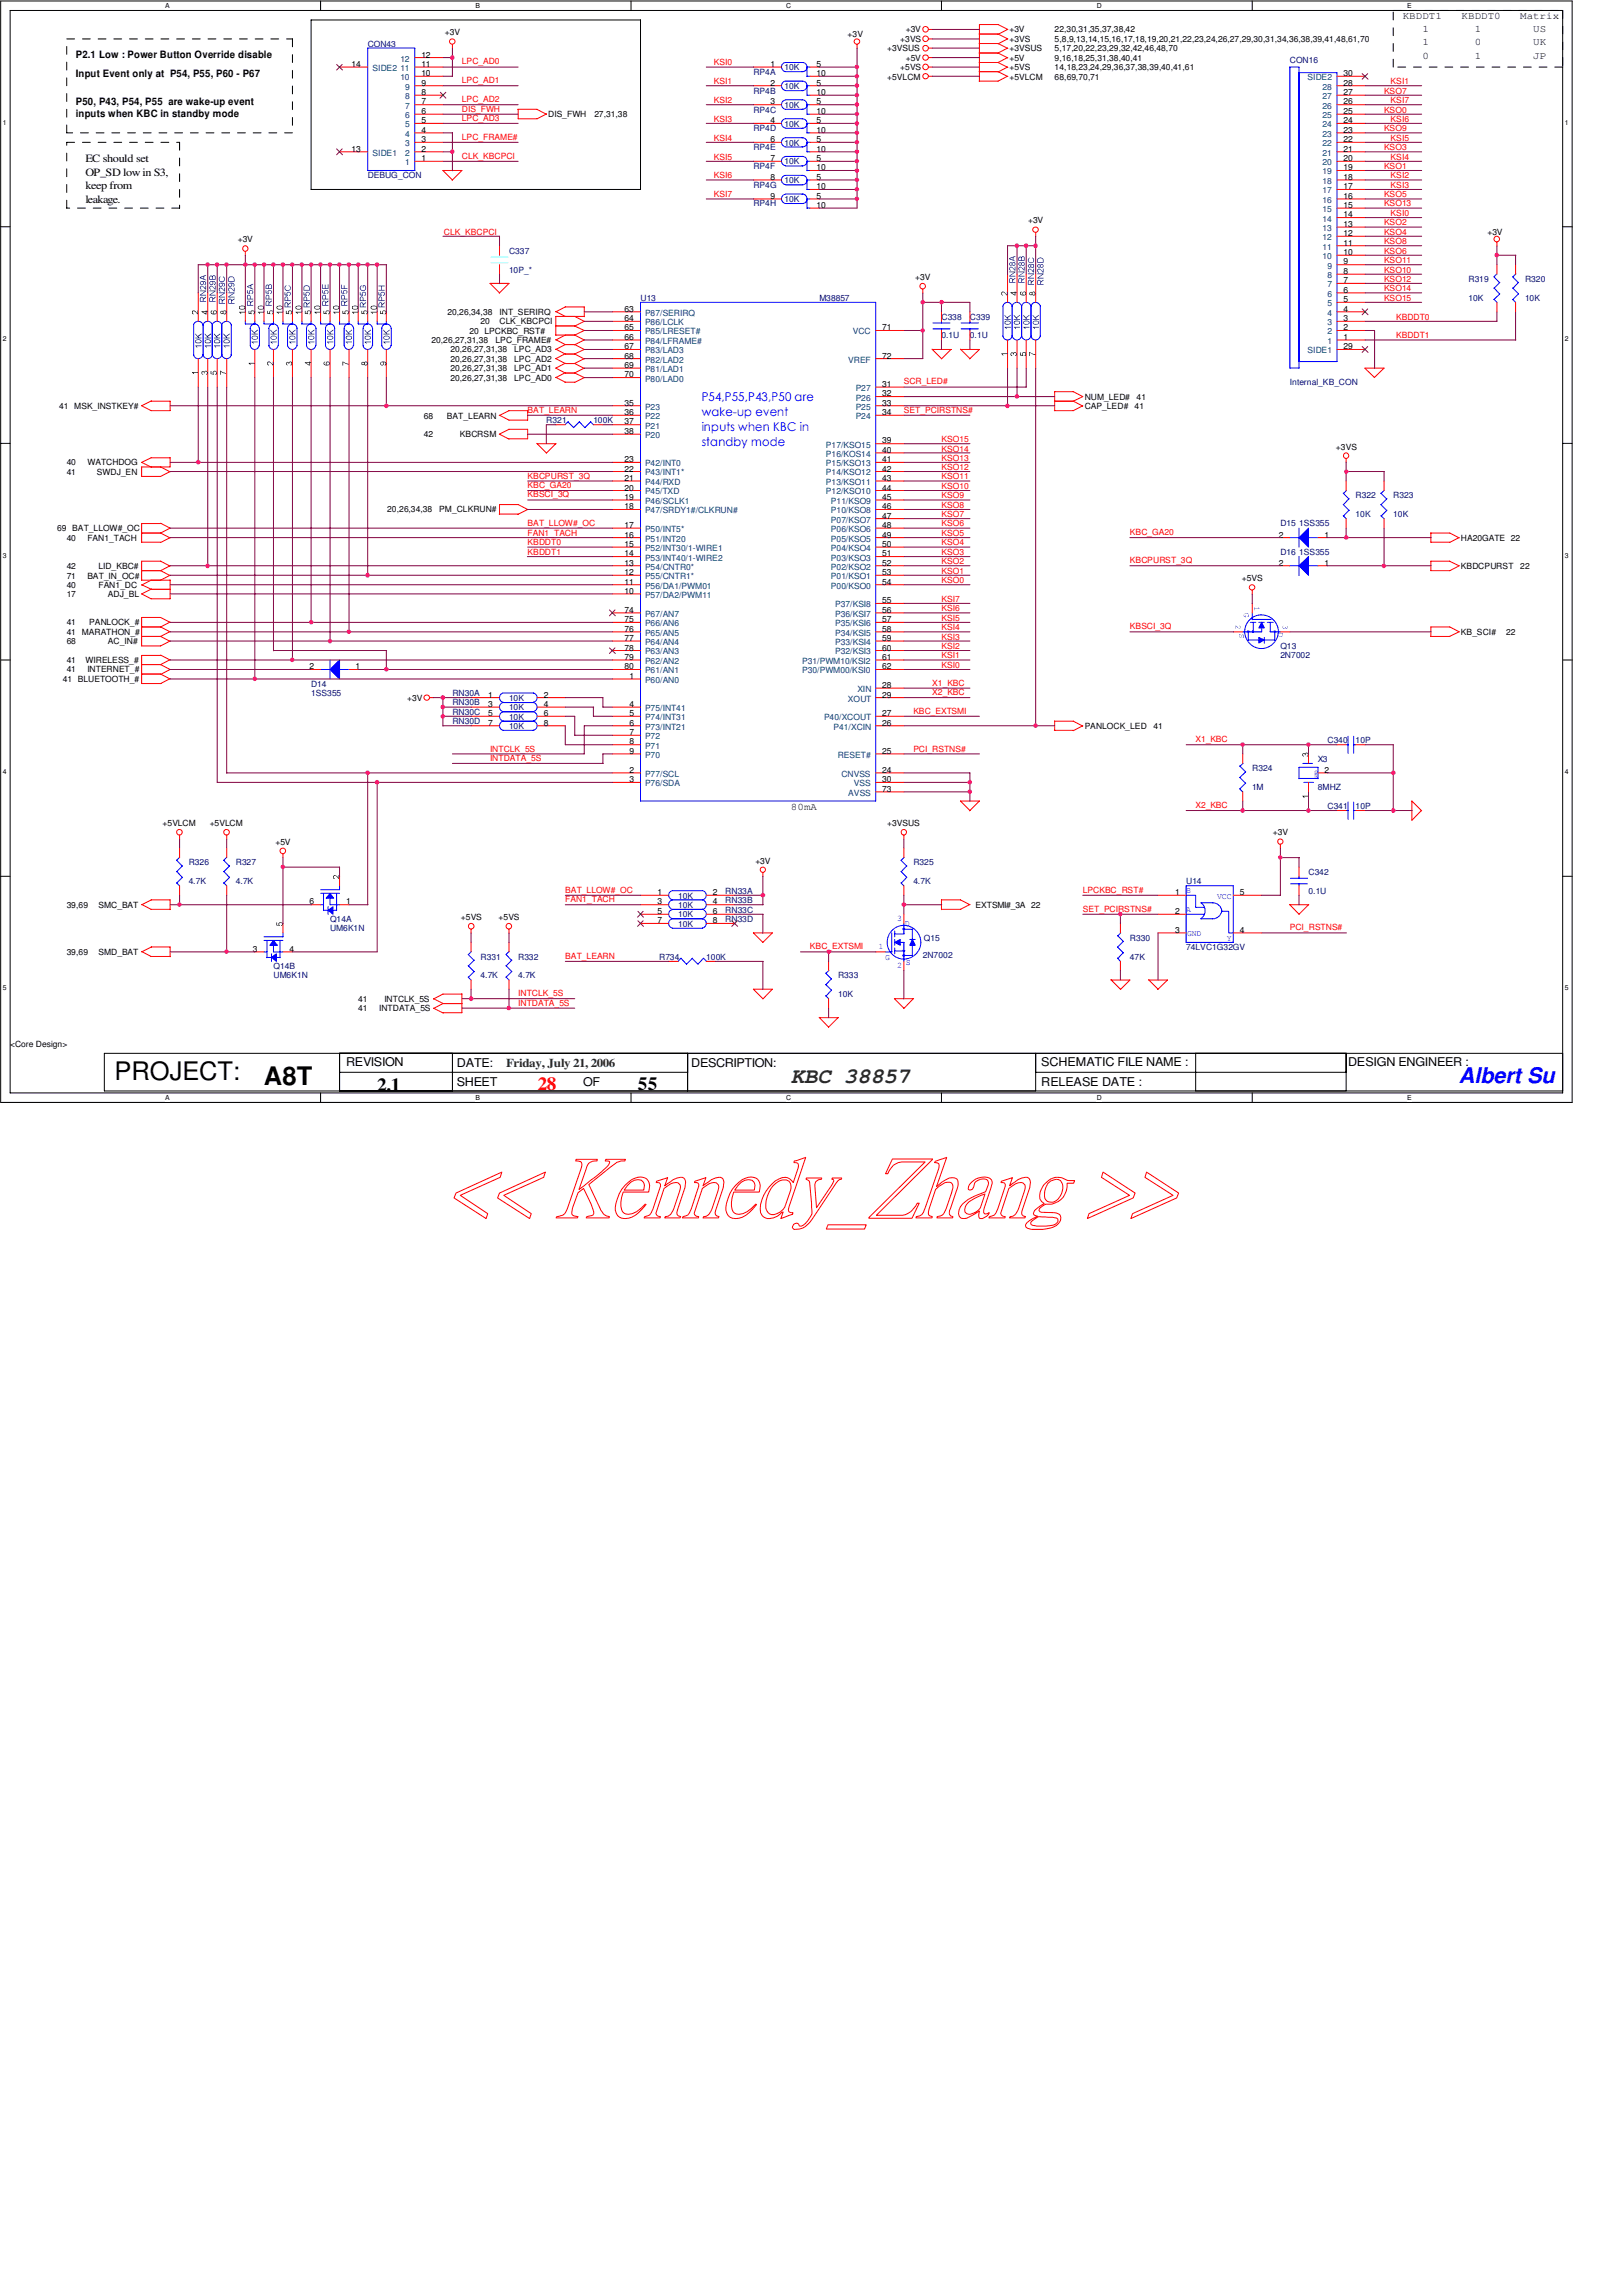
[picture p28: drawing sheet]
<svg xmlns="http://www.w3.org/2000/svg" width="210mm" height="297mm" viewBox="0 0 210 297" stroke-linecap="round" stroke-linejoin="round" font-family="sans-serif">
<defs><g id="words">
<g font-size="3.3">
<text x="14.8" y="139.7">PROJECT:</text>
<text x="34.2" y="140.3">A8T</text>
</g>
<text font-size="2.8" fill="#008000" x="102.4" y="140.1">KBC 38857</text>
<text font-size="2.8" fill="#00f" x="188.8" y="140.1">Albert Su</text>
<g font-size="2.4">
<text x="48.8" y="141.2">2.1</text>
<text x="82.5" y="141.1">55</text>
</g>
<text font-size="2.4" fill="#f00" x="69.6" y="141.1">28</text>
<g font-size="1.6" fill="#00f">
<text x="90.8" y="51.9">P54,P55,P43,P50 are</text>
<text x="90.8" y="53.8">wake-up event</text>
<text x="90.8" y="55.8">inputs when KBC in</text>
<text x="90.8" y="57.7">standby mode</text>
</g>
<g font-size="1.6">
<text x="44.8" y="138">REVISION</text>
<text x="134.7" y="138">SCHEMATIC FILE NAME :</text>
<text x="174.5" y="138">DESIGN ENGINEER :</text>
<text x="59.1" y="140.5">SHEET</text>
<text x="59.1" y="138">DATE:</text>
<text x="75.5" y="140.5">OF</text>
<text x="89.5" y="138">DESCRIPTION:</text>
<text x="134.7" y="140.5">RELEASE DATE :</text>
</g>
<text font-size="1.6" fill="#008000" x="65.5" y="138">Friday, July 21, 2006</text>
<g font-size="1.4">
<text x="11" y="20.9">EC should set</text>
<text x="11" y="22.7">OP_SD low in S3,</text>
<text x="11" y="24.5">keep from</text>
<text x="11" y="26.3">leakage.</text>
</g>
<g font-size="1.3">
<text x="181.5" y="2.5">KBDDT1</text>
<text x="184.1" y="4.1">1</text>
<text x="184.1" y="5.9">1</text>
<text x="189.1" y="2.5">KBDDT0</text>
<text x="190.8" y="4.1">1</text>
<text x="190.8" y="5.9">0</text>
<text x="196.7" y="2.5">Matrix</text>
<text x="198.4" y="4.1">US</text>
<text x="198.4" y="5.9">UK</text>
<text x="9.8" y="9.9">Input Event only at P54, P55, P60 - P67</text>
<text x="9.8" y="7.5">P2.1 Low : Power Button Override disable</text>
<text x="184.1" y="7.6">0</text>
<text x="190.8" y="7.6">1</text>
<text x="198.4" y="7.6">JP</text>
<text x="9.8" y="13.5">P50, P43, P54, P55 are wake-up event</text>
<text x="9.8" y="15.2">inputs when KBC in standby mode</text>
<text x="102.4" y="104.7">80mA</text>
</g>
<g font-size="1.1">
<text x="57.6" y="4.6">+3V</text>
<text x="109.7" y="4.8">+3V</text>
<text x="116.5" y="5.4">+3VS</text>
<text x="117.2" y="4.2">+3V</text>
<text x="130.6" y="4.2">+3V</text>
<text x="130.6" y="5.4">+3VS</text>
<text x="136.5" y="4.2">22,30,31,35,37,38,42</text>
<text x="136.5" y="5.4">5,8,9,13,14,15,16,17,18,19,20,21,22,23,24,26,27,29,30,31,34,36,38,39,41,48,61,70</text>
<text x="45.5" y="8.7">14</text>
<text x="54.5" y="7.5">12</text>
<text x="54.5" y="8.7">11</text>
<text x="54.5" y="9.9">10</text>
<text x="54.5" y="11.1">9</text>
<text x="99.7" y="8.7">1</text>
<text x="99.7" y="11.1">2</text>
<text x="105.7" y="8.7">5</text>
<text x="105.7" y="9.9">10</text>
<text x="105.7" y="11.1">5</text>
<text x="114.8" y="10.3">+5VLCM</text>
<text x="114.8" y="6.6">+3VSUS</text>
<text x="116.5" y="9.1">+5VS</text>
<text x="117.2" y="7.9">+5V</text>
<text x="130.6" y="9.1">+5VS</text>
<text x="130.6" y="10.3">+5VLCM</text>
<text x="130.6" y="6.6">+3VSUS</text>
<text x="130.6" y="7.9">+5V</text>
<text x="136.5" y="9.1">14,18,23,24,29,36,37,38,39,40,41,61</text>
<text x="136.5" y="10.3">68,69,70,71</text>
<text x="136.5" y="6.6">5,17,20,22,23,29,32,42,46,48,70</text>
<text x="136.5" y="7.9">9,16,18,25,31,38,40,41</text>
<text x="173.9" y="9.9">30</text>
<text x="173.9" y="11.1">28</text>
<text x="54.5" y="12.3">8</text>
<text x="54.5" y="13.5">7</text>
<text x="54.5" y="14.7">6</text>
<text x="54.5" y="16">5</text>
<text x="54.5" y="17.2">4</text>
<text x="71" y="15.2">DIS_FWH</text>
<text x="76.9" y="15.2">27,31,38</text>
<text x="99.7" y="13.5">3</text>
<text x="99.7" y="16">4</text>
<text x="105.7" y="13.5">5</text>
<text x="105.7" y="14.7">10</text>
<text x="105.7" y="16">5</text>
<text x="105.7" y="17.2">10</text>
<text x="105.7" y="12.3">10</text>
<text x="173.9" y="17.2">23</text>
<text x="173.9" y="16">24</text>
<text x="173.9" y="14.7">25</text>
<text x="173.9" y="13.5">26</text>
<text x="173.9" y="12.3">27</text>
<text x="45.5" y="19.6">13</text>
<text x="54.5" y="18.4">3</text>
<text x="54.5" y="19.6">2</text>
<text x="54.5" y="20.8">1</text>
<text x="99.7" y="20.8">7</text>
<text x="99.7" y="23.3">8</text>
<text x="99.7" y="18.4">6</text>
<text x="105.7" y="20.8">5</text>
<text x="105.7" y="22.1">10</text>
<text x="105.7" y="23.3">5</text>
<text x="105.7" y="18.4">5</text>
<text x="105.7" y="19.6">10</text>
<text x="173.9" y="23.3">18</text>
<text x="173.9" y="22.1">19</text>
<text x="173.9" y="20.8">20</text>
<text x="173.9" y="19.6">21</text>
<text x="173.9" y="18.4">22</text>
<text x="99.7" y="25.7">9</text>
<text x="105.7" y="24.5">10</text>
<text x="105.7" y="25.7">5</text>
<text x="105.7" y="26.9">10</text>
<text x="133.1" y="28.9">+3V</text>
<text x="173.9" y="29.3">13</text>
<text x="173.9" y="28.1">14</text>
<text x="173.9" y="26.9">15</text>
<text x="173.9" y="25.7">16</text>
<text x="173.9" y="24.5">17</text>
<text x="30.8" y="31.4">+3V</text>
<text x="173.9" y="35.4">8</text>
<text x="173.9" y="34.2">9</text>
<text x="173.9" y="33">10</text>
<text x="173.9" y="31.8">11</text>
<text x="173.9" y="30.6">12</text>
<text x="192.5" y="30.4">+3V</text>
<text x="57.9" y="40.7">20,26,34,38</text>
<text x="62.2" y="42">20</text>
<text x="64.6" y="42">CLK_KBCPCI</text>
<text x="64.6" y="40.7">INT_SERIRQ</text>
<text x="80.8" y="40.3">63</text>
<text x="80.8" y="41.5">64</text>
<text x="118.4" y="36.2">+3V</text>
<text x="173.9" y="41.5">3</text>
<text x="173.9" y="40.3">4</text>
<text x="173.9" y="39.1">5</text>
<text x="173.9" y="37.9">6</text>
<text x="173.9" y="36.7">7</text>
<text x="55.8" y="44.4">20,26,27,31,38</text>
<text x="58.3" y="46.8">20,26,27,31,38</text>
<text x="58.3" y="45.6">20,26,27,31,38</text>
<text x="60.7" y="43.2">20 LPCKBC_RST#</text>
<text x="64.1" y="44.4">LPC_FRAME#</text>
<text x="66.5" y="46.8">LPC_AD2</text>
<text x="66.5" y="45.6">LPC_AD3</text>
<text x="80.8" y="42.8">65</text>
<text x="80.8" y="43.9">66</text>
<text x="80.8" y="45.2">67</text>
<text x="80.8" y="46.4">68</text>
<text x="80.8" y="47.6">69</text>
<text x="114.2" y="42.8">71</text>
<text x="114.2" y="46.4">72</text>
<text x="173.9" y="45.2">29</text>
<text x="173.9" y="43.9">1</text>
<text x="173.9" y="42.8">2</text>
<text x="7.7" y="52.9">41 MSK_INSTKEY#</text>
<text x="58.3" y="49.3">20,26,27,31,38</text>
<text x="58.3" y="48">20,26,27,31,38</text>
<text x="66.5" y="49.3">LPC_AD0</text>
<text x="66.5" y="48">LPC_AD1</text>
<text x="80.8" y="48.8">70</text>
<text x="80.8" y="52.5">35</text>
<text x="80.8" y="53.7">36</text>
<text x="114.2" y="50">31</text>
<text x="114.2" y="51.3">32</text>
<text x="114.2" y="52.5">33</text>
<text x="114.2" y="53.7">34</text>
<text x="140.4" y="52.9">CAP_LED#</text>
<text x="140.4" y="51.7">NUM_LED#</text>
<text x="146.8" y="52.9">41</text>
<text x="147.1" y="51.7">41</text>
<text x="54.9" y="54.1">68</text>
<text x="54.9" y="56.6">42</text>
<text x="57.8" y="54.1">BAT_LEARN</text>
<text x="59.5" y="56.6">KBCRSM</text>
<text x="80.8" y="54.9">37</text>
<text x="80.8" y="56.1">38</text>
<text x="80.8" y="59.8">23</text>
<text x="114.2" y="57.4">39</text>
<text x="114.2" y="58.6">40</text>
<text x="114.2" y="59.8">41</text>
<text x="172.9" y="58.2">+3VS</text>
<text x="8.6" y="60.2">40</text>
<text x="8.6" y="61.4">41</text>
<text x="11.3" y="60.2">WATCHDOG</text>
<text x="12.5" y="61.4">SWDJ_EN</text>
<text x="80.8" y="65.9">18</text>
<text x="80.8" y="64.6">19</text>
<text x="80.8" y="63.5">20</text>
<text x="80.8" y="62.2">21</text>
<text x="80.8" y="61">22</text>
<text x="114.2" y="61">42</text>
<text x="114.2" y="62.2">43</text>
<text x="114.2" y="63.5">44</text>
<text x="114.2" y="64.6">45</text>
<text x="114.2" y="65.9">46</text>
<text x="7.4" y="68.7">69 BAT_LLOW#_OC</text>
<text x="8.6" y="70">40</text>
<text x="11.3" y="70">FAN1_TACH</text>
<text x="50.1" y="66.3">20,26,34,38</text>
<text x="56.9" y="66.3">PM_CLKRUN#</text>
<text x="80.8" y="72">14</text>
<text x="80.8" y="70.7">15</text>
<text x="80.8" y="69.6">16</text>
<text x="80.8" y="68.3">17</text>
<text x="114.2" y="67.1">47</text>
<text x="114.2" y="68.3">48</text>
<text x="114.2" y="69.6">49</text>
<text x="114.2" y="70.7">50</text>
<text x="114.2" y="72">51</text>
<text x="165.5" y="69.6">2</text>
<text x="171.4" y="69.6">1</text>
<text x="189.1" y="70">HA20GATE 22</text>
<text x="8.6" y="76">40</text>
<text x="8.6" y="73.6">42</text>
<text x="8.6" y="74.8">71</text>
<text x="8.6" y="77.3">17</text>
<text x="11.3" y="74.8">BAT_IN_OC#</text>
<text x="12.7" y="76">FAN1_DC</text>
<text x="12.7" y="73.6">LID_KBC#</text>
<text x="14" y="77.3">ADJ_BL</text>
<text x="80.8" y="76.8">10</text>
<text x="80.8" y="75.6">11</text>
<text x="80.8" y="74.4">12</text>
<text x="80.8" y="73.2">13</text>
<text x="114.2" y="73.2">52</text>
<text x="114.2" y="74.4">53</text>
<text x="114.2" y="75.6">54</text>
<text x="160.7" y="75.2">+5VS</text>
<text x="165.5" y="73.2">2</text>
<text x="171.4" y="73.2">1</text>
<text x="189.1" y="73.6">KBDCPURST</text>
<text x="196.7" y="73.6">22</text>
<text x="8.6" y="80.9">41</text>
<text x="8.6" y="82.1">41 MARATHON_#</text>
<text x="8.6" y="83.4">68</text>
<text x="11.6" y="80.9">PANLOCK_#</text>
<text x="14" y="83.4">AC_IN#</text>
<text x="80.8" y="79.2">74</text>
<text x="80.8" y="80.5">75</text>
<text x="80.8" y="81.7">76</text>
<text x="80.8" y="82.9">77</text>
<text x="114.2" y="78.1">55</text>
<text x="114.2" y="79.2">56</text>
<text x="114.2" y="80.5">57</text>
<text x="114.2" y="81.7">58</text>
<text x="114.2" y="82.9">59</text>
<text x="189.1" y="82.1">KB_SCI#</text>
<text x="194.9" y="82.1">22</text>
<text x="8.1" y="88.2">41 BLUETOOTH_#</text>
<text x="8.6" y="87">41</text>
<text x="8.6" y="85.8">41</text>
<text x="11" y="85.8">WIRELESS_#</text>
<text x="11.3" y="87">INTERNET_#</text>
<text x="40" y="86.6">2</text>
<text x="46" y="86.6">1</text>
<text x="80.8" y="84.2">78</text>
<text x="80.8" y="85.3">79</text>
<text x="80.8" y="86.6">80</text>
<text x="81.4" y="87.8">1</text>
<text x="114.2" y="84.2">60</text>
<text x="114.2" y="85.3">61</text>
<text x="114.2" y="86.6">62</text>
<text x="114.2" y="89">28</text>
<text x="52.7" y="90.7">+3V</text>
<text x="63.2" y="92.7">5</text>
<text x="63.2" y="93.9">7</text>
<text x="63.2" y="90.3">1</text>
<text x="63.2" y="91.4">3</text>
<text x="70.4" y="92.7">6</text>
<text x="70.4" y="93.9">8</text>
<text x="70.4" y="90.3">2</text>
<text x="70.4" y="91.4">4</text>
<text x="81.4" y="91.4">4</text>
<text x="81.4" y="92.7">5</text>
<text x="81.4" y="93.9">6</text>
<text x="81.4" y="95.1">7</text>
<text x="114.2" y="90.3">29</text>
<text x="114.2" y="92.7">27</text>
<text x="114.2" y="93.9">26</text>
<text x="140.4" y="94.3">PANLOCK_LED</text>
<text x="149.3" y="94.3">41</text>
<text x="81.4" y="96.3">8</text>
<text x="81.4" y="97.5">9</text>
<text x="81.4" y="100">2</text>
<text x="81.4" y="101.2">3</text>
<text x="114.2" y="97.5">25</text>
<text x="114.2" y="100">24</text>
<text x="114.2" y="101.2">30</text>
<text x="171.4" y="100">2</text>
<text x="21" y="106.8">+5VLCM</text>
<text x="27.1" y="106.8">+5VLCM</text>
<text x="114.2" y="102.4">73</text>
<text x="114.8" y="106.8">+3VSUS</text>
<text x="35.6" y="109.3">+5V</text>
<text x="97.7" y="111.7">+3V</text>
<text x="164.7" y="108.1">+3V</text>
<text x="8.6" y="117.4">39,69</text>
<text x="12.7" y="117.4">SMC_BAT</text>
<text x="40" y="117">6</text>
<text x="44.8" y="117">1</text>
<text x="59.6" y="119">+5VS</text>
<text x="64.5" y="119">+5VS</text>
<text x="85.1" y="118.2">5</text>
<text x="85.1" y="119.5">7</text>
<text x="85.1" y="115.8">1</text>
<text x="85.1" y="117">3</text>
<text x="92.2" y="118.2">6</text>
<text x="92.2" y="119.5">8</text>
<text x="92.2" y="115.8">2</text>
<text x="92.2" y="117">4</text>
<text x="126.2" y="117.4">EXTSMI#_3A 22</text>
<text x="152.1" y="115.8">1</text>
<text x="152.1" y="118.2">2</text>
<text x="160.4" y="115.8">5</text>
<text x="8.6" y="123.5">39,69</text>
<text x="12.7" y="123.5">SMD_BAT</text>
<text x="32.7" y="123.1">3</text>
<text x="37.5" y="123.1">4</text>
<text x="152.1" y="120.7">3</text>
<text x="160.4" y="120.7">4</text>
<text x="46.4" y="129.6">41</text>
<text x="46.4" y="130.9">41</text>
<text x="49.1" y="130.9">INTDATA_5S</text>
<text x="49.7" y="129.6">INTCLK_5S</text>
<text x="1.3" y="135.5">&lt;Core Design&gt;</text>
</g>
<g font-size="1.1" fill="#000080">
<text x="47.6" y="6.1">CON43</text>
<text x="97.5" y="9.7">RP4A</text>
<text x="101.5" y="9.1">10K</text>
<text x="101.5" y="11.5">10K</text>
<text x="166.9" y="8.1">CON16</text>
<text x="97.5" y="14.6">RP4C</text>
<text x="97.5" y="17">RP4D</text>
<text x="97.5" y="12.1">RP4B</text>
<text x="101.5" y="13.9">10K</text>
<text x="101.5" y="16.4">10K</text>
<text x="47.6" y="23.1">DEBUG_CON</text>
<text x="97.5" y="21.9">RP4F</text>
<text x="97.5" y="19.4">RP4E</text>
<text x="101.5" y="21.3">10K</text>
<text x="101.5" y="23.7">10K</text>
<text x="101.5" y="18.8">10K</text>
<text x="97.5" y="24.3">RP4G</text>
<text x="97.5" y="26.7">RP4H</text>
<text x="101.5" y="26.1">10K</text>
<text x="65.9" y="32.8">C337</text>
<text x="65.9" y="35.3">10P_*</text>
<text x="82.9" y="38.9">U13</text>
<text x="106" y="38.9">M38857</text>
<text x="121.8" y="41.4">C338</text>
<text x="125.5" y="41.4">C339</text>
<text x="190" y="36.5">R319</text>
<text x="190" y="38.9">10K</text>
<text x="197.4" y="36.5">R320</text>
<text x="197.4" y="38.9">10K</text>
<text x="121.8" y="43.8">0.1U</text>
<text x="125.5" y="43.8">0.1U</text>
<text x="166.9" y="49.9">Internal_KB_CON</text>
<text x="70.7" y="54.7">R321</text>
<text x="76.8" y="54.7">100K</text>
<text x="175.4" y="64.5">R322</text>
<text x="180.3" y="64.5">R323</text>
<text x="165.7" y="68.1">D15 1SS355</text>
<text x="165.7" y="71.8">D16 1SS355</text>
<text x="175.4" y="66.9">10K</text>
<text x="180.3" y="66.9">10K</text>
<text x="165.7" y="83.9">Q13</text>
<text x="40.3" y="88.9">D14</text>
<text x="165.7" y="85.2">2N7002</text>
<text x="40.3" y="90">1SS355</text>
<text x="58.5" y="92.5">RN30C</text>
<text x="58.5" y="93.7">RN30D</text>
<text x="58.5" y="90">RN30A</text>
<text x="58.5" y="91.3">RN30B</text>
<text x="65.9" y="93.1">10K</text>
<text x="65.9" y="94.3">10K</text>
<text x="65.9" y="90.7">10K</text>
<text x="65.9" y="91.9">10K</text>
<text x="162.1" y="99.8">R324</text>
<text x="170.6" y="98.6">X3</text>
<text x="171.8" y="96.1">C340</text>
<text x="175.4" y="96.1">10P</text>
<text x="162.1" y="102.2">1M</text>
<text x="170.6" y="102.2">8MHZ</text>
<text x="171.8" y="104.6">C341</text>
<text x="175.4" y="104.6">10P</text>
<text x="24.4" y="112">R326</text>
<text x="30.5" y="112">R327</text>
<text x="118.2" y="112">R325</text>
<text x="169.3" y="113.2">C342</text>
<text x="24.4" y="114.4">4.7K</text>
<text x="30.5" y="114.4">4.7K</text>
<text x="42.7" y="119.3">Q14A</text>
<text x="87.8" y="118.7">10K</text>
<text x="87.8" y="119.9">10K</text>
<text x="87.8" y="116.2">10K</text>
<text x="87.8" y="117.4">10K</text>
<text x="93.9" y="118.1">RN33C</text>
<text x="93.9" y="119.3">RN33D</text>
<text x="93.9" y="115.6">RN33A</text>
<text x="93.9" y="116.8">RN33B</text>
<text x="118.2" y="114.4">4.7K</text>
<text x="153.5" y="114.4">U14</text>
<text x="169.3" y="115.6">0.1U</text>
<text x="35.4" y="125.4">Q14B</text>
<text x="42.7" y="120.5">UM6K1N</text>
<text x="62.2" y="124.2">R331</text>
<text x="67.1" y="124.2">R332</text>
<text x="85.3" y="124.2">R734</text>
<text x="91.4" y="124.2">100K</text>
<text x="119.4" y="123.9">2N7002</text>
<text x="119.5" y="121.7">Q15</text>
<text x="146.2" y="121.7">R330</text>
<text x="146.2" y="124.2">47K</text>
<text x="153.5" y="122.9">74LVC1G32GV</text>
<text x="35.4" y="126.6">UM6K1N</text>
<text x="62.2" y="126.6">4.7K</text>
<text x="67.1" y="126.6">4.7K</text>
<text x="108.5" y="126.6">R333</text>
<text x="108.5" y="129">10K</text>
</g>
<g font-size="1.1" fill="#004080">
<text x="48.2" y="9.2">SIDE2</text>
<text x="51.8" y="8">12</text>
<text x="51.8" y="9.2">11</text>
<text x="51.8" y="10.4">10</text>
<text x="52.5" y="11.6">9</text>
<text x="169.2" y="10.4">SIDE2</text>
<text x="171.2" y="11.6">28</text>
<text x="52.5" y="12.8">8</text>
<text x="52.5" y="14.1">7</text>
<text x="52.5" y="15.3">6</text>
<text x="52.5" y="16.5">5</text>
<text x="52.5" y="17.7">4</text>
<text x="171.2" y="17.7">23</text>
<text x="171.2" y="16.5">24</text>
<text x="171.2" y="15.3">25</text>
<text x="171.2" y="14.1">26</text>
<text x="171.2" y="12.8">27</text>
<text x="48.2" y="20.2">SIDE1</text>
<text x="52.5" y="18.9">3</text>
<text x="52.5" y="20.2">2</text>
<text x="52.5" y="21.4">1</text>
<text x="171.2" y="23.8">18</text>
<text x="171.2" y="22.6">19</text>
<text x="171.2" y="21.4">20</text>
<text x="171.2" y="20.2">21</text>
<text x="171.2" y="18.9">22</text>
<text x="171.2" y="29.9">13</text>
<text x="171.2" y="28.7">14</text>
<text x="171.2" y="27.4">15</text>
<text x="171.2" y="26.2">16</text>
<text x="171.2" y="25">17</text>
<text x="171.2" y="33.5">10</text>
<text x="171.2" y="32.3">11</text>
<text x="171.2" y="31.1">12</text>
<text x="171.8" y="36">8</text>
<text x="171.8" y="34.8">9</text>
<text x="83.5" y="40.9">P87/SERIRQ</text>
<text x="171.8" y="40.9">4</text>
<text x="171.8" y="39.6">5</text>
<text x="171.8" y="38.4">6</text>
<text x="171.8" y="37.2">7</text>
<text x="83.5" y="42.1">P86/LCLK</text>
<text x="83.5" y="43.3">P85/LRESET#</text>
<text x="83.5" y="44.5">P84/LFRAME#</text>
<text x="83.5" y="45.7">P83/LAD3</text>
<text x="83.5" y="46.9">P82/LAD2</text>
<text x="109.8" y="46.9">VREF</text>
<text x="110.4" y="43.3">VCC</text>
<text x="169.2" y="45.7">SIDE1</text>
<text x="171.8" y="44.5">1</text>
<text x="171.8" y="43.3">2</text>
<text x="171.8" y="42.1">3</text>
<text x="83.5" y="48.1">P81/LAD1</text>
<text x="83.5" y="49.4">P80/LAD0</text>
<text x="83.5" y="53">P23</text>
<text x="110.7" y="50.6">P27</text>
<text x="110.7" y="51.8">P26</text>
<text x="110.7" y="53">P25</text>
<text x="83.5" y="54.2">P22</text>
<text x="83.5" y="55.5">P21</text>
<text x="83.5" y="56.7">P20</text>
<text x="106.9" y="57.9">P17/KSO15</text>
<text x="106.9" y="59.1">P16/KOS14</text>
<text x="110.7" y="54.2">P24</text>
<text x="83.5" y="65.2">P46/SCLK1</text>
<text x="83.5" y="64">P45/TXD</text>
<text x="83.5" y="62.7">P44/RXD</text>
<text x="83.5" y="61.5">P43/INT1*</text>
<text x="83.5" y="60.3">P42/INT0</text>
<text x="106.9" y="60.3">P15/KSO13</text>
<text x="106.9" y="61.5">P14/KSO12</text>
<text x="106.9" y="62.7">P13/KSO11</text>
<text x="106.9" y="64">P12/KSO10</text>
<text x="107.5" y="65.2">P11/KSO9</text>
<text x="83.5" y="66.4">P47/SRDY1#/CLKRUN#</text>
<text x="83.5" y="71.3">P52/INT30/1-WIRE1</text>
<text x="83.5" y="70.1">P51/INT20</text>
<text x="83.5" y="68.8">P50/INT5*</text>
<text x="107.5" y="66.4">P10/KSO8</text>
<text x="107.5" y="67.6">P07/KSO7</text>
<text x="107.5" y="68.8">P06/KSO6</text>
<text x="107.5" y="70.1">P05/KSO5</text>
<text x="107.5" y="71.3">P04/KSO4</text>
<text x="83.5" y="77.3">P57/DA2/PWM11</text>
<text x="83.5" y="76.2">P56/DA1/PWM01</text>
<text x="83.5" y="74.9">P55/CNTR1*</text>
<text x="83.5" y="73.7">P54/CNTR0*</text>
<text x="83.5" y="72.5">P53/INT40/1-WIRE2</text>
<text x="107.5" y="72.5">P03/KSO3</text>
<text x="107.5" y="73.7">P02/KSO2</text>
<text x="107.5" y="74.9">P01/KSO1</text>
<text x="107.5" y="76.2">P00/KSO0</text>
<text x="83.5" y="79.8">P67/AN7</text>
<text x="83.5" y="81">P66/AN6</text>
<text x="83.5" y="82.3">P65/AN5</text>
<text x="83.5" y="83.4">P64/AN4</text>
<text x="108.1" y="78.6">P37/KSI8</text>
<text x="108.1" y="79.8">P36/KSI7</text>
<text x="108.1" y="81">P35/KSI6</text>
<text x="108.1" y="82.3">P34/KSI5</text>
<text x="108.1" y="83.4">P33/KSI4</text>
<text x="83.5" y="84.7">P63/AN3</text>
<text x="83.5" y="85.9">P62/AN2</text>
<text x="83.5" y="87.1">P61/AN1</text>
<text x="83.5" y="88.3">P60/AN0</text>
<text x="103.8" y="85.9">P31/PWM10/KSI2</text>
<text x="103.8" y="87.1">P30/PWM00/KSI0</text>
<text x="108.1" y="84.7">P32/KSI3</text>
<text x="111" y="89.5">XIN</text>
<text x="83.5" y="92">P75/INT41</text>
<text x="83.5" y="93.2">P74/INT31</text>
<text x="83.5" y="94.4">P73/INT21</text>
<text x="83.5" y="95.6">P72</text>
<text x="106.6" y="93.2">P40/XCOUT</text>
<text x="107.9" y="94.4">P41/XCIN</text>
<text x="109.7" y="90.8">XOUT</text>
<text x="83.5" y="96.9">P71</text>
<text x="83.5" y="98">P70</text>
<text x="83.5" y="100.5">P77/SCL</text>
<text x="83.5" y="101.7">P76/SDA</text>
<text x="108.4" y="98">RESET#</text>
<text x="108.9" y="100.5">CNVSS</text>
<text x="110.5" y="101.7">VSS</text>
<text x="109.8" y="103">AVSS</text>
</g>
<g font-size="1.1" fill="#f00">
<text x="59.8" y="8.3">LPC_AD0</text>
<text x="59.8" y="10.8">LPC_AD1</text>
<text x="92.4" y="8.5">KSI0</text>
<text x="92.4" y="10.9">KSI1</text>
<text x="180" y="10.9">KSI1</text>
<text x="59.8" y="15.7">LPC_AD3</text>
<text x="59.8" y="13.2">LPC_AD2</text>
<text x="59.8" y="14.4">DIS_FWH</text>
<text x="92.4" y="13.3">KSI2</text>
<text x="92.4" y="15.8">KSI3</text>
<text x="179.1" y="17">KSO9</text>
<text x="179.1" y="14.6">KSO0</text>
<text x="179.1" y="12.1">KSO7</text>
<text x="180" y="15.8">KSI6</text>
<text x="180" y="13.3">KSI7</text>
<text x="59.8" y="20.5">CLK_KBCPCI</text>
<text x="59.8" y="18.1">LPC_FRAME#</text>
<text x="92.4" y="18.2">KSI4</text>
<text x="92.4" y="23.1">KSI6</text>
<text x="92.4" y="20.7">KSI5</text>
<text x="179.1" y="19.4">KSO3</text>
<text x="179.1" y="21.9">KSO1</text>
<text x="180" y="18.2">KSI5</text>
<text x="180" y="20.7">KSI4</text>
<text x="180" y="23.1">KSI2</text>
<text x="92.4" y="25.5">KSI7</text>
<text x="179.1" y="25.5">KSO5</text>
<text x="179.1" y="29.2">KSO2</text>
<text x="179.1" y="26.7">KSO13</text>
<text x="180" y="24.3">KSI3</text>
<text x="180" y="27.9">KSI0</text>
<text x="57.4" y="30.4">CLK_KBCPCI</text>
<text x="179.1" y="30.4">KSO4</text>
<text x="179.1" y="35.3">KSO10</text>
<text x="179.1" y="32.8">KSO6</text>
<text x="179.1" y="31.6">KSO8</text>
<text x="179.1" y="34">KSO11</text>
<text x="179.1" y="37.7">KSO14</text>
<text x="179.1" y="38.9">KSO15</text>
<text x="179.1" y="36.5">KSO12</text>
<text x="180.7" y="41.4">KBDDT0</text>
<text x="180.7" y="43.8">KBDDT1</text>
<text x="68.3" y="53.4">BAT_LEARN</text>
<text x="117" y="53.4">SET_PCIRSTNS#</text>
<text x="117" y="49.7">SCR_LED#</text>
<text x="121.8" y="57.2">KSO15</text>
<text x="121.8" y="58.4">KSO14</text>
<text x="121.8" y="59.6">KSO13</text>
<text x="68.3" y="64.3">KBSCI_3Q</text>
<text x="68.3" y="61.9">KBCPURST_3Q</text>
<text x="68.3" y="63.1">KBC_GA20</text>
<text x="121.8" y="64.5">KSO9</text>
<text x="121.8" y="63.2">KSO10</text>
<text x="121.8" y="65.7">KSO8</text>
<text x="121.8" y="60.8">KSO12</text>
<text x="121.8" y="62">KSO11</text>
<text x="68.3" y="68">BAT_LLOW#_OC</text>
<text x="68.3" y="69.3">FAN1_TACH</text>
<text x="68.3" y="71.8">KBDDT1</text>
<text x="68.3" y="70.6">KBDDT0</text>
<text x="121.8" y="68.1">KSO6</text>
<text x="121.8" y="66.9">KSO7</text>
<text x="121.8" y="69.3">KSO5</text>
<text x="121.8" y="71.8">KSO3</text>
<text x="121.8" y="70.6">KSO4</text>
<text x="146.2" y="69.2">KBC_GA20</text>
<text x="121.8" y="74.2">KSO1</text>
<text x="121.8" y="77.9">KSI7</text>
<text x="121.8" y="73">KSO2</text>
<text x="121.8" y="75.4">KSO0</text>
<text x="146.2" y="72.9">KBCPURST_3Q</text>
<text x="121.8" y="83.9">KSI2</text>
<text x="121.8" y="80.3">KSI5</text>
<text x="121.8" y="81.5">KSI4</text>
<text x="121.8" y="82.8">KSI3</text>
<text x="121.8" y="79.1">KSI6</text>
<text x="146.2" y="81.4">KBSCI_3Q</text>
<text x="120.6" y="89.9">X2_KBC</text>
<text x="120.6" y="88.7">X1_KBC</text>
<text x="121.8" y="86.4">KSI0</text>
<text x="121.8" y="85.2">KSI1</text>
<text x="118.2" y="92.4">KBC_EXTSMI</text>
<text x="63.4" y="97.2">INTCLK_5S</text>
<text x="63.4" y="98.5">INTDATA_5S</text>
<text x="118.2" y="97.2">PCI_RSTNS#</text>
<text x="154.7" y="96">X1_KBC</text>
<text x="154.7" y="104.6">X2_KBC</text>
<text x="73.2" y="115.5">BAT_LLOW#_OC</text>
<text x="73.2" y="116.7">FAN1_TACH</text>
<text x="140.1" y="115.5">LPCKBC_RST#</text>
<text x="140.1" y="117.9">SET_PCIRSTNS#</text>
<text x="73.2" y="124">BAT_LEARN</text>
<text x="104.8" y="122.8">KBC_EXTSMI</text>
<text x="166.9" y="120.4">PCI_RSTNS#</text>
<text x="67.1" y="128.9">INTCLK_5S</text>
<text x="67.1" y="130.1">INTDATA_5S</text>
</g>
<g font-size="1.1" fill="#00f">
<text x="116.1" y="119.2">3</text>
<text x="117.1" y="119.8">D</text>
<text x="153.5" y="117.9">A</text>
<text x="153.5" y="115.5">B</text>
<text x="157.5" y="116.2">VCC</text>
<text x="113.7" y="122.8">1</text>
<text x="114.6" y="124.2">G</text>
<text x="116.1" y="125.3">2</text>
<text x="117.2" y="124.8">S</text>
<text x="153.6" y="121.1">GND</text>
<text x="158.7" y="121.8">Y</text>
</g>
<g font-size=".9">
<text x="21.4" y="1">A</text>
<text x="61.6" y="1">B</text>
<text x="101.7" y="1">C</text>
<text x="141.9" y="1">D</text>
<text x="182.1" y="1">E</text>
<text x=".4" y="16.1">1</text>
<text x="202.5" y="16.1">1</text>
<text x=".4" y="44.1">2</text>
<text x="202.5" y="44.1">2</text>
<text x=".4" y="72.1">3</text>
<text x="202.5" y="72.1">3</text>
<text x=".4" y="100.1">4</text>
<text x="202.5" y="100.1">4</text>
<text x=".4" y="128.1">5</text>
<text x="202.5" y="128.1">5</text>
<text x="21.4" y="142.3">A</text>
<text x="61.6" y="142.3">B</text>
<text x="101.7" y="142.3">C</text>
<text x="141.9" y="142.3">D</text>
<text x="182.1" y="142.3">E</text>
</g>
</g></defs>
<path d="M.1 .1h203.4v142.5h-203.4zM1.3 1.4h200.9v140h-200.9z" fill="none" stroke="#000" stroke-width=".13"/>
<g fill="#fff">
<path d="M21.4 .3h.6v.9h-.6z"/>
<path d="M21.4 141.5h.6v1h-.6z"/>
</g>
<path d="M41.5 .1v1.3M41.5 141.4v1.2" fill="none" stroke="#000" stroke-width=".13"/>
<g fill="#fff">
<path d="M61.6 .3h.5v.9h-.5z"/>
<path d="M61.6 141.5h.5v1h-.5z"/>
</g>
<path d="M81.7 .1v1.3M81.7 141.4v1.2" fill="none" stroke="#000" stroke-width=".13"/>
<g fill="#fff">
<path d="M101.7 .3h.7v.9h-.7z"/>
<path d="M101.7 141.5h.7v1h-.7z"/>
</g>
<path d="M121.8 .1v1.3M121.8 141.4v1.2" fill="none" stroke="#000" stroke-width=".13"/>
<g fill="#fff">
<path d="M141.9 .3h.7v.9h-.7z"/>
<path d="M141.9 141.5h.7v1h-.7z"/>
</g>
<path d="M162.1 .1v1.3M162.1 141.4v1.2" fill="none" stroke="#000" stroke-width=".13"/>
<g fill="#fff">
<path d="M182.1 .3h.6v.9h-.6z"/>
<path d="M182.1 141.5h.6v1h-.6z"/>
<path d="M.4 15.3h.5v1h-.5z"/>
<path d="M202.5 15.3h.5v1h-.5z"/>
<path d="M.4 43.3h.5v1h-.5z"/>
<path d="M202.5 43.3h.5v1h-.5z"/>
</g>
<path d="M.1 29.3h1.2M202.2 29.3h1.3" fill="none" stroke="#000" stroke-width=".13"/>
<g fill="#fff">
<path d="M.4 71.3h.5v1h-.5z"/>
<path d="M202.5 71.3h.5v1h-.5z"/>
</g>
<path d="M.1 57.4h1.2M202.2 57.4h1.3" fill="none" stroke="#000" stroke-width=".13"/>
<g fill="#fff">
<path d="M.4 99.4h.5v.9h-.5z"/>
<path d="M202.5 99.4h.5v.9h-.5z"/>
</g>
<path d="M.1 85.4h1.2M202.2 85.4h1.3" fill="none" stroke="#000" stroke-width=".13"/>
<g fill="#fff">
<path d="M.4 127.3h.5v1.1h-.5z"/>
<path d="M202.5 127.3h.5v1.1h-.5z"/>
</g>
<path d="M40.3 2.6h42.6v21.9h-42.6zM.1 113.4h1.2M202.2 113.4h1.3M13.5 136.3h188.7v4.8h-188.7zM43.9 136.3v4.8M43.9 138.7h45.1M58.5 136.3v4.8M89 136.3v4.8M134 138.7h40.2M134 136.3v4.8M154.7 136.3v4.8M174.2 136.3v4.8" fill="none" stroke="#000" stroke-width=".13"/>
<path d="M8.6 18.4h14.6M8.6 5h29.2M8.6 17.2v-12.2M23.2 18.4v8.5M37.8 5v12.2M37.8 17.2h-29.2M180.3 1.4h21.9M180.3 8.7v-7.3M202.2 1.4v7.3M202.2 8.7h-21.9M8.6 26.9v-8.5M23.2 26.9h-14.6" fill="none" stroke="#000" stroke-width=".13" stroke-dasharray="1 1 1 1 1 1 1 1"/>
<g fill="none" stroke="#f00" stroke-width=".13">
<path d="M58.5 5.8v.5M110.9 5.8v.5M120.1 5h.5M120.1 3.8h.5M120.1 8.7h.5M120.1 9.9h.5M120.1 6.2h.5M120.1 7.5h.5M31.7 32.6v.5M58.5 23.3l-1.2-1.2h2.5l-1.3 1.2M64.6 37.9l-1.2-1.2h2.5l-1.3 1.2M97.5 20.9h3.6"/>
<path d="M97.5 23.3h3.6M104.8 22.1h1.2M104.8 20.9h1.2M104.8 23.3h1.2M104.8 24.5h1.2M119.4 37.4v.5M134 30.1v.5M193.7 31.3v.5M69.5 57.4l1.2 1.2M69.5 57.4h2.5M71.9 57.4l-1.2 1.2M120.6 45.2l1.2 1.2"/>
<path d="M120.6 45.2h2.5M121.8 40.3v1.3M121.8 42.8v1.2M123.1 45.2l-1.3 1.2M124.3 45.2h2.4l-1.2 1.2M124.3 45.2l1.2 1.2M174.2 59.4v.4M176.6 47.6l1.3 1.3M176.7 47.6h2.4l-1.3 1.3M162.1 76.4v.5M55.6 90.3h.5M61 92.7h3.6"/>
<path d="M69.5 92.7h3.7M23.2 108v.5M29.3 108v.5M29.3 109.7v1.3M29.3 114.6v1.2M36.6 110.4v.6M98.7 112.9v.5M117 108v.5M125.5 104.9l-1.2-1.3h2.4l-1.2 1.3M165.7 109.2v.5M166.9 117l1.2 1.3 1.2-1.2M166.9 117.1h2.5"/>
<path d="M183.9 104.9l-1.2 1.2M184 104.9l-1.3-1.3v2.5M61 120.2v.5M65.9 120.2v.5M97.5 120.7h2.4l-1.2 1.2zM98.7 129.2l-1.2-1.2h2.4l-1.2 1.2M106 131.6l1.2 1.3 1.3-1.2M106 131.7h2.5M115.7 129.2l1.3 1.2M115.8 129.2h2.4M118.2 129.2l-1.2 1.3M143.8 126.8h2.4l-1.2 1.2"/>
<path d="M143.8 126.7l1.2 1.3M148.6 126.7l1.3 1.3M148.7 126.8h2.4l-1.3 1.2"/>
<circle cx="58.5" cy="5.4" r=".35"/>
<circle cx="110.9" cy="5.4" r=".35"/>
<circle cx="119.8" cy="6.2" r=".37"/>
<circle cx="119.8" cy="5" r=".37"/>
<circle cx="119.8" cy="3.8" r=".37"/>
<circle cx="119.8" cy="8.7" r=".37"/>
<circle cx="119.8" cy="7.4" r=".36"/>
<circle cx="119.8" cy="9.9" r=".36"/>
<circle cx="31.7" cy="32.2" r=".35"/>
<circle cx="119.4" cy="37" r=".36"/>
<circle cx="134" cy="29.7" r=".35"/>
<circle cx="193.7" cy="30.9" r=".36"/>
<circle cx="174.2" cy="58.9" r=".35"/>
<circle cx="162" cy="76" r=".35"/>
<circle cx="55.2" cy="90.2" r=".35"/>
<circle cx="23.2" cy="107.7" r=".36"/>
<circle cx="29.3" cy="107.7" r=".36"/>
<circle cx="36.6" cy="110.1" r=".36"/>
<circle cx="61" cy="119.8" r=".37"/>
<circle cx="65.9" cy="119.8" r=".36"/>
<circle cx="98.7" cy="112.5" r=".34"/>
<circle cx="117" cy="107.7" r=".35"/>
<circle cx="165.7" cy="108.9" r=".35"/>
</g>
<g fill="none" stroke="#00f" stroke-width=".13">
<path d="M101.6 20.3a.58 .58 0 0 0-.5 .5 .58 .58 0 0 0 .5 .6M101.6 22.7a.61 .61 0 0 0-.5 .6 .61 .61 0 0 0 .5 .6M101.6 20.2h2.2M101.6 21.5h2.2M101.6 22.7h2.2M101.6 23.9h2.2M103.8 20.2a.61 .61 0 0 1 .6 .6 .61 .61 0 0 1-.6 .7M103.8 22.7a.61 .61 0 0 1 .6 .6 .61 .61 0 0 1-.6 .6M104.4 22.1h.4M104.8 20.9h-.4v1.2M104.8 23.3h-.4v1.2h.4M129.9 39.3a.61 .61 0 0 1 1.1 .3v3.9a.6 .6 0 0 1-.6 .5 .6 .6 0 0 1-.6-.5v-3.9z"/>
<path d="M120.7 41.8h2.2M120.7 42.5h2.2M121.8 41.5v.3M121.8 42.5v.3M65.1 92.1a.59 .59 0 0 0-.5 .6 .59 .59 0 0 0 .5 .6M65.1 92.1h3.9M65.1 93.3h3.9M69 92.1a.6 .6 0 0 1 .5 .6 .6 .6 0 0 1-.5 .6M29 114.2l.3 .4M29 112.7l.7 .8M29.3 110.9l-.3 .4 .7 .8M29.7 113.5l-.7 .8"/>
<path d="M29.7 112l-.7 .8"/>
</g>
<g fill="#000080">
<path d="M130.6 35.1h.8v.1l-.7 .5h.7v.1h-.8v-.1l.7-.5h-.7z"/>
<path d="M130.7 34.6a.48 .48 0 0 1 .6 .3v-.4h.1v.5l-.2-.1a.34 .34 0 0 0-.5-.2l.1 .3-.2-.1z"/>
<path d="M130 42.3h.8v.1h-.6l.1 .1h-.1z"/>
<path d="M130 40.7l.3 .4 .5-.4-.4 .4 .1 .2h.3v.1h-.8v-.1h.4l-.4-.4z"/>
<path d="M130.7 36l-.1 .6h.8v-.1h-.3v-.2l.3-.4-.3 .3-.2-.2zM130.7 36.1a.18 .18 0 0 1 .2 0 .18 .18 0 0 1 .1 .2v.2h-.3z"/>
<path d="M130.7 34a.2 .2 0 0 0 0 .3 .2 .2 0 0 0 .3-.1 .23 .23 0 0 0 .3 .2 .23 .23 0 0 0 .1-.4 .23 .23 0 0 0-.3 0h-.1h-.1zM130.7 34.2a.13 .13 0 0 1 .2 0 .13 .13 0 0 1-.2 0zM131 34.2a.17 .17 0 0 1 .3 0 .17 .17 0 0 1-.3 0z"/>
<path d="M130.6 33.4v.1l.8 .3-.3-.1v-.4l.3-.1v-.1zM130.7 33.5l.4-.2v.3z"/>
<path d="M130.1 41.5a.28 .28 0 0 0-.1 .4 .28 .28 0 0 0 .4 .1l.3-.1a.28 .28 0 0 0 0-.3 .28 .28 0 0 0-.3-.1zM130.1 41.6h.4l.2 .1a.32 .32 0 0 1-.3 .2 .32 .32 0 0 1-.3-.2z"/>
</g>
<path d="M130.4 35.5v3.6M130.4 44v3.6" fill="none" stroke="#f00" stroke-width=".13"/>
<path d="M129.6 37.8a.52 .52 0 0 1 .7 .3v-.4h.1v.5l-.2-.1a.34 .34 0 0 0-.5-.2v.2l.1 .1-.2-.1zM129.6 45.7h.8v.1h-.6l.1 .2h-.1z" fill="#000"/>
<path d="M169.3 68.3v2.5l-1.2-1.2z" fill="#00f"/>
<path d="M41.5 41.5v.4h1.2v-.4M42.3 42.1a.6 .6 0 0 1 .6-.1 .6 .6 0 0 1 .4 .5v2.2a.6 .6 0 0 1-.6 .5 .6 .6 0 0 1-.6-.5v-2.2zM166.9 69.6h1.2M168.1 68.3v2.5M169.3 68.3v2.5l-1.2-1.2zM169.3 69.6h1.3" fill="none" stroke="#00f" stroke-width=".13"/>
<path d="M165.7 69.6h1.2M170.6 69.6h1.2" fill="none" stroke="#f00" stroke-width=".13"/>
<g fill="#000080">
<path d="M41.7 37.5h.1v.3l.2 .1a.26 .26 0 0 1 .1-.4 .26 .26 0 0 1 .3 .2 .26 .26 0 0 1-.1 .3v-.1a.18 .18 0 0 0 .1-.2 .18 .18 0 0 0-.3-.1l-.1 .2 .1 .2-.4-.1z"/>
<path d="M41.7 36.8h.1v.5h.2v-.5h.1v.5h.3v-.5h.1v.6h-.8z"/>
<path d="M42.3 44.2h.8v.1h-.6l.1 .1h-.1z"/>
<path d="M42.3 42.6l.3 .4 .5-.4v.2l-.4 .3 .1 .1h.3v.1h-.8v-.1h.4l-.4-.4z"/>
<path d="M41.8 38.9l-.1 .2v.4h.8h-.3v-.3l.3-.2v-.1l-.3 .2-.1-.2zM41.8 39a.15 .15 0 0 1 .2 0 .15 .15 0 0 1 .1 .2v.3h-.3z"/>
<path d="M41.8 38.2l-.1 .5h.8h-.3l-.1-.5zM41.9 38.2l.2 .1v.4h-.3v-.4z"/>
<path d="M42.3 43.6a.36 .36 0 0 0 .2 .3 .36 .36 0 0 0 .4 0h.2a.28 .28 0 0 0 0-.4 .28 .28 0 0 0-.4-.1zM42.5 43.6l.4-.1 .2 .2a.38 .38 0 0 1-.7 0z"/>
</g>
<path d="M97.5 8.7h3.6M104.8 8.7h1.2M104.8 9.9h1.2M41.5 40.3v1.3M42.7 40.3v1.3M42.7 45.2v3.7M61 93.9h3.6M69.5 93.9h3.7" fill="none" stroke="#f00" stroke-width=".13"/>
<g fill="#000">
<path d="M40.7 40.3h.8v.1h-.6l.1 .2h-.1zM41.9 40.2h.1v.3l.2 .1a.27 .27 0 0 1 .1-.4 .27 .27 0 0 1 .3 .1 .27 .27 0 0 1-.1 .4v-.1a.18 .18 0 0 0 .1-.2 .18 .18 0 0 0-.3-.1l-.1 .1 .1 .2h-.4z"/>
<path d="M40.8 39.6a.28 .28 0 0 0-.1 .3 .28 .28 0 0 0 .4 .1h.3a.32 .32 0 0 0-.1-.5 .32 .32 0 0 0-.4 .1zM40.8 39.7l.5-.1 .1 .2a.38 .38 0 0 1-.6 0z"/>
<path d="M41.9 46.9a.39 .39 0 0 0 .4 .4 .39 .39 0 0 0 .4-.4 .24 .24 0 0 0-.4-.1 .24 .24 0 0 0 0 .4 .22 .22 0 0 1-.3 0 .22 .22 0 0 1 0-.3l.1-.1zM42.2 47a.2 .2 0 0 1 .4 0 .2 .2 0 0 1-.4 0z"/>
</g>
<path d="M101.6 8.1a.61 .61 0 0 0-.5 .6 .61 .61 0 0 0 .5 .6M101.6 8.1h2.2M101.6 9.3h2.2M103.8 8.1a.59 .59 0 0 1 .6 .6 .59 .59 0 0 1-.6 .6M104.4 9.9h.4M104.8 8.7h-.4v1.2M65.1 93.3a.62 .62 0 0 0-.5 .6 .62 .62 0 0 0 .5 .6h3.9M65.1 93.3h3.9M69 93.3a.6 .6 0 0 1 .5 .6 .6 .6 0 0 1-.5 .6" fill="none" stroke="#00f" stroke-width=".13"/>
<path d="M42.7 86.6l1.2-1.2v2.4z" fill="#00f"/>
<path d="M101.6 13a.61 .61 0 0 0-.5 .5 .61 .61 0 0 0 .5 .6M101.6 12.9h2.2M101.6 14.1h2.2M103.8 12.9a.61 .61 0 0 1 .6 .6 .61 .61 0 0 1-.6 .6M104.8 13.5h-.4v1.3h.4M39.1 41.5v.4M40.3 41.5v.4h-1.3M40.9 44.7a.6 .6 0 0 1-.6 .5 .6 .6 0 0 1-.6-.5v-2.2a.61 .61 0 0 1 .6-.6 .61 .61 0 0 1 .6 .6v2.2M41.5 86.6h1.2M42.7 86.6l1.2-1.2v2.4zM42.7 85.4v2.4M43.9 86.6h1.3" fill="none" stroke="#00f" stroke-width=".13"/>
<path d="M97.5 13.5h3.6M104.8 13.5h1.2M104.8 14.8h1.2M40.3 86.6h1.2M45.2 86.6h1.2" fill="none" stroke="#f00" stroke-width=".13"/>
<g fill="#000080">
<path d="M39.3 37.8h.1v.3h.2a.26 .26 0 0 1 .1-.3 .26 .26 0 0 1 .4 .1 .26 .26 0 0 1-.2 .4v-.1a.19 .19 0 0 0 .1-.3 .19 .19 0 0 0-.3 0 .19 .19 0 0 0 0 .2v.2l-.4-.1z"/>
<path d="M39.9 44.2h.8v.1h-.7l.2 .1h-.1z"/>
<path d="M39.9 42.6l.3 .4 .5-.4v.2l-.4 .3 .1 .1h.3v.1h-.8v-.1h.4l-.4-.4z"/>
<path d="M39.3 39.2v.6h.8v-.1h-.3v-.2l.3-.3v-.1l-.3 .3-.1-.2zM39.4 39.2l.2 .1 .1 .4h-.3z"/>
<path d="M39.3 38.4v.5h.8h-.3v-.2a.24 .24 0 0 0-.2-.3 .24 .24 0 0 0-.3 0zM39.4 38.5h.2l.1 .4h-.3z"/>
<path d="M39.3 37v.6h.8l-.1-.4a.45 .45 0 0 0-.7-.2zM39.5 37a.38 .38 0 0 1 .4 .1 .38 .38 0 0 1 .1 .4h-.6z"/>
<path d="M40 43.5a.28 .28 0 0 0-.1 .3 .28 .28 0 0 0 .4 .1h.3a.28 .28 0 0 0 0-.4 .28 .28 0 0 0-.3-.1zM40 43.6l.5-.1 .1 .2a.38 .38 0 0 1-.6 0z"/>
</g>
<path d="M39.1 40.3v1.3M40.3 40.3v1.3M40.3 45.2v3.7" fill="none" stroke="#f00" stroke-width=".13"/>
<g fill="#000">
<path d="M38.2 40.3h.8v.1h-.6l.1 .2h-.1zM39.5 40.2v.3l.3 .1a.26 .26 0 0 1 .1-.4 .26 .26 0 0 1 .3 .1 .26 .26 0 0 1-.2 .4v-.1a.19 .19 0 0 0 .1-.3 .19 .19 0 0 0-.2 0 .19 .19 0 0 0-.1 .3h.1h-.4z"/>
<path d="M38.3 39.6a.28 .28 0 0 0 0 .4 .28 .28 0 0 0 .4 0h.3a.4 .4 0 0 0-.2-.5 .4 .4 0 0 0-.5 .1zM38.4 39.7l.4-.1 .1 .1a.32 .32 0 0 1-.2 .3 .32 .32 0 0 1-.4-.2z"/>
<path d="M39.5 46.9l.5 .4h.1v-.4h.2l-.2-.1-.1 .1zM39.6 46.9h.4v.3z"/>
</g>
<path d="M25.1 42a.62 .62 0 0 1 .6-.4 .62 .62 0 0 1 .5 .4M25.1 42v3.9a.6 .6 0 0 0 .6 .5 .6 .6 0 0 0 .5-.5M26.3 42v3.9" fill="none" stroke="#00f" stroke-width=".13"/>
<g fill="#000080">
<path d="M25.9 37.6h.8v.1l-.7 .4h.7v.1h-.8v-.1l.6-.4h-.6z"/>
<path d="M26 37a.5 .5 0 0 1 .6 .3v-.3h.1v.5l-.2-.1a.44 .44 0 0 0-.5-.3v.2l.1 .2-.2-.2z"/>
<path d="M25.3 44.7h.8v.1h-.7l.2 .2h-.2z"/>
<path d="M25.3 43.1l.3 .4 .5-.4v.2l-.4 .3 .1 .1h.3v.1h-.8v-.1h.4l-.4-.4z"/>
<path d="M25.9 38.5v.5h.8v-.1h-.4v-.1l.4-.3v-.1l-.4 .3-.1-.3zM26 38.5a.17 .17 0 0 1 .2 0 .17 .17 0 0 1 0 .2v.2h-.2z"/>
<path d="M26 36.4a.26 .26 0 0 0-.1 .3 .26 .26 0 0 0 .3 .1 .26 .26 0 0 0 .1-.4h.1a.18 .18 0 0 1 .2 .2 .18 .18 0 0 1-.1 .2v.1a.28 .28 0 0 0 .1-.4 .28 .28 0 0 0-.4-.1zM26 36.6a.17 .17 0 0 1 .3 0 .17 .17 0 0 1-.3 0z"/>
<path d="M25.9 35.9v.1l.8 .3v-.1l-.3-.1v-.3l.3-.2zM26 35.9l.3-.1v.3z"/>
<path d="M25.3 44a.27 .27 0 0 0 0 .3 .27 .27 0 0 0 .4 .1h.2a.27 .27 0 0 0 .1-.4 .27 .27 0 0 0-.3-.1zM25.4 44h.4l.2 .2a.38 .38 0 0 1-.6 0z"/>
</g>
<path d="M25.7 37.9v3.7M25.7 46.4v3.7M71.9 54.9h1.3M76.8 54.9h1.2" fill="none" stroke="#f00" stroke-width=".13"/>
<path d="M24.8 48.1h.9v.1h-.7l.1 .2h-.1zM24.9 40.2a.61 .61 0 0 1 .7 .4v-.4h.1v.5l-.2-.1a.39 .39 0 0 0-.6-.3l.2 .4-.2-.2z" fill="#000"/>
<path d="M34.2 41.5v.4h1.2v-.4M36 44.7a.6 .6 0 0 1-.6 .5 .6 .6 0 0 1-.6-.5v-2.2a.61 .61 0 0 1 .6-.6 .61 .61 0 0 1 .6 .6v2.2M73.5 54.6l.8 .7M73.5 54.6l-.4 .3M76.4 54.6l.4 .3M76.5 54.6l-.8 .7-.7-.7-.8 .7" fill="none" stroke="#00f" stroke-width=".13"/>
<g fill="#000080">
<path d="M34.4 37.5h.1v.3l.2 .1a.25 .25 0 0 1 .1-.4 .25 .25 0 0 1 .3 .2 .25 .25 0 0 1-.1 .3v-.1a.18 .18 0 0 0 0-.2 .18 .18 0 0 0-.3 0 .18 .18 0 0 0 .1 .2v.1l-.4-.1z"/>
<path d="M35 44.2h.8v.1h-.6l.1 .1h-.1z"/>
<path d="M35 42.6l.3 .4 .5-.4v.2l-.4 .3 .1 .1h.3v.1h-.8v-.1h.4l-.4-.4z"/>
<path d="M34.5 38.9l-.1 .2v.4h.8h-.4l.1-.3 .3-.2v-.1l-.4 .2v-.2zM34.5 39a.15 .15 0 0 1 .2 0 .15 .15 0 0 1 .1 .2v.3h-.3z"/>
<path d="M34.4 38.2v.5h.8h-.4a.39 .39 0 0 0-.1-.6zM34.5 38.2l.3 .1v.4h-.3z"/>
<path d="M34.4 36.9v.5h.8v-.4a.22 .22 0 0 0-.2-.2 .22 .22 0 0 0-.2 .1l-.1-.1zM34.5 36.9l.2 .1v.3h-.2zM34.9 36.9h.2v.4h-.3z"/>
<path d="M35.1 43.5a.28 .28 0 0 0-.1 .3 .28 .28 0 0 0 .4 .1h.2a.27 .27 0 0 0 .2-.4 .27 .27 0 0 0-.4-.1zM35.1 43.6l.5-.1 .1 .2a.38 .38 0 0 1-.6 0z"/>
</g>
<g fill="none" stroke="#f00" stroke-width=".13">
<path d="M34.2 40.3v1.3M35.4 40.3v1.3M35.4 45.2v3.7M160.8 97.5v1.3M82.9 118.3h3.6M91.4 118.3h3.7M160.8 102.4v1.2M173 104.9h1.2M175.4 104.9h1.3M86.5 124.4h1.3M91.4 124.4h1.2M107.2 124.4v1.2"/>
<path d="M107.2 129.2v1.2"/>
</g>
<g fill="#000">
<path d="M33.4 40.3h.8v.1h-.7l.2 .2h-.1zM34.6 46.8a.61 .61 0 0 1 .7 .4v-.4h.1v.5l-.2-.1a.34 .34 0 0 0-.5-.2l.1 .3-.2-.2zM34.6 40.2h.1v.3l.2 .1a.26 .26 0 0 1 .1-.4 .26 .26 0 0 1 .4 .1 .26 .26 0 0 1-.2 .4v-.1a.19 .19 0 0 0 .1-.3 .19 .19 0 0 0-.3 0h-.1l.1 .3h-.4z"/>
<path d="M33.4 39.6a.28 .28 0 0 0 0 .3 .28 .28 0 0 0 .3 .1h.4a.34 .34 0 0 0-.1-.5 .34 .34 0 0 0-.4 .1zM33.5 39.7l.4-.1 .2 .2a.38 .38 0 0 1-.7 0z"/>
</g>
<g fill="none" stroke="#00f" stroke-width=".13">
<path d="M160.4 99.1l.8 .8-.8 .7 .8 .7M160.9 98.8l-.5 .3M41.5 115.6h2.4M43.9 114.6v.5h-2.4M87 117.7a.58 .58 0 0 0-.5 .6 .58 .58 0 0 0 .5 .5M87 117.6h3.9a.6 .6 0 0 1 .5 .7 .6 .6 0 0 1-.5 .5M87 118.9h3.9M161.2 101.3l-.8 .8 .4 .3M174.2 104.9h.3M174.5 103.8v2.2M175.2 103.8v2.2M175.2 104.9h.2"/>
<path d="M88.1 124l-.3 .4M88.1 124l.8 .8M89.6 124l.7 .8M89.6 124l-.7 .7M91.1 124l-.8 .7M91.1 124l.3 .4M106.8 128.8l.4 .4M106.8 127.4l.8 .7-.7 .8M106.8 125.9l.8 .8M107.3 125.6l-.4 .3M107.6 126.6l-.7 .8"/>
</g>
<path d="M82.5 117.9l.8 .8M83.2 117.9l-.7 .8" fill="none" stroke="#804000" stroke-width=".13"/>
<path d="M42.7 115.6l.5 .6h-1z" fill="#00f"/>
<path d="M41.9 115.6v1.5h-.4M42.7 115.6l.5 .6h-1zM42.7 116.2v.9h1.2M43.6 115.6v1.5" fill="none" stroke="#00f" stroke-width=".13"/>
<path d="M42.5 117.8l.6-.5v1z" fill="#00f"/>
<g fill="none" stroke="#00f" stroke-width=".13">
<path d="M101.6 15.4a.61 .61 0 0 0-.5 .6 .61 .61 0 0 0 .5 .6M101.6 15.4h2.2M101.6 16.6h2.2M103.8 15.4a.61 .61 0 0 1 .6 .6 .61 .61 0 0 1-.6 .6M104.4 17.2h.4M104.8 16h-.4v1.2M27.5 42a.65 .65 0 0 1 .6-.4 .65 .65 0 0 1 .6 .4v3.9M27.5 42v3.9a.63 .63 0 0 0 .6 .5 .63 .63 0 0 0 .6-.5M124.4 41.8h2.2M124.4 42.5h2.2M125.5 41.5v.3M125.5 42.5v.3"/>
<path d="M41.9 117.8h.6M41.9 117.1v.7M42.5 117.8l.6-.5v1zM42.5 117.3v1M43.1 117.8h.5M43.6 117.1v.7"/>
</g>
<path d="M97.5 16h3.6M104.8 16h1.2M104.8 17.2h1.2M125.5 40.3v1.3M125.5 42.8v1.2M40.3 117.1h1.2M43.9 113.4v1.2M43.9 117.1h1.3" fill="none" stroke="#f00" stroke-width=".13"/>
<path d="M43.2 113.3a.48 .48 0 0 1 .6 .3v-.4h.1v.5l-.1-.1a.44 .44 0 0 0-.6-.3v.2l.1 .2h-.2v-.2z" fill="#000"/>
<g fill="#000080">
<path d="M28.3 37.8h.8v.1l-.7 .5h.7v.1h-.8v-.1l.7-.5h-.7z"/>
<path d="M28.4 37.3a.61 .61 0 0 1 .6 .3v-.4h.1v.5l-.1-.1a.38 .38 0 0 0-.6-.2v.2l.1 .1-.2-.2z"/>
<path d="M28.4 35.8h.1a.36 .36 0 0 0-.1 .3 .36 .36 0 0 0 .3 .3 .28 .28 0 0 0 .3-.2 .28 .28 0 0 0-.2-.3l.1-.1a.39 .39 0 0 1 .1 .5 .39 .39 0 0 1-.6 .1 .39 .39 0 0 1 0-.6z"/>
<path d="M27.7 44.7h.8v.1h-.6l.1 .2h-.1z"/>
<path d="M27.7 43.1l.3 .4 .5-.4v.2l-.4 .3 .1 .1h.3v.1h-.8v-.1h.4l-.4-.4z"/>
<path d="M28.4 38.7l-.1 .1v.5h.8v-.1h-.3v-.3l.3-.2v-.1l-.3 .3-.1-.2zM28.5 38.7l.2 .1v.4h-.3z"/>
<path d="M28.4 36.6a.25 .25 0 0 0-.1 .4 .25 .25 0 0 0 .4 0 .25 .25 0 0 0 0-.3h.2a.15 .15 0 0 1 .1 .1 .15 .15 0 0 1-.1 .2v.1a.28 .28 0 0 0 .2-.4 .28 .28 0 0 0-.4-.1zM28.4 36.8a.2 .2 0 0 1 .4 0 .2 .2 0 0 1-.4 0z"/>
<path d="M27.8 44a.27 .27 0 0 0-.1 .4 .27 .27 0 0 0 .4 0h.2a.27 .27 0 0 0 .2-.3 .27 .27 0 0 0-.4-.2zM27.9 44h.2l.3 .1a.32 .32 0 0 1-.3 .3 .32 .32 0 0 1-.3-.2z"/>
</g>
<path d="M28.1 37.9v3.7M28.1 46.4v3.7M61 90.3h3.6M69.5 90.3h3.7M145 119.5v1.2M61 121.9v1.2M61 126.8v1.2M145 124.4v1.2" fill="none" stroke="#f00" stroke-width=".13"/>
<g fill="#000">
<path d="M27.3 48v.3l.3 .1a.28 .28 0 0 1 0-.4 .28 .28 0 0 1 .4 .1 .28 .28 0 0 1 0 .4h-.1v-.1a.19 .19 0 0 0 0-.3 .19 .19 0 0 0-.2 0 .19 .19 0 0 0 0 .3v.1l-.4-.1z"/>
<path d="M27.3 40.2v.1a.28 .28 0 0 0 .2 .4 .35 .35 0 0 0 .4 0 .35 .35 0 0 0 .2-.4 .25 .25 0 0 0-.4-.1 .25 .25 0 0 0 0 .4h-.1a.17 .17 0 0 1-.2-.1 .17 .17 0 0 1 .1-.2v-.1zM27.7 40.4a.17 .17 0 0 1 .3 0 .17 .17 0 0 1-.3 0z"/>
</g>
<g fill="none" stroke="#00f" stroke-width=".13">
<path d="M46.4 41.5v.4h1.2v-.4M48.2 44.7a.6 .6 0 0 1-.6 .5 .6 .6 0 0 1-.6-.5v-2.2a.61 .61 0 0 1 .6-.6 .61 .61 0 0 1 .6 .6v2.2M65.1 89.7a.62 .62 0 0 0-.5 .6 .62 .62 0 0 0 .5 .5M65.1 89.7h3.9M65.1 90.9h3.9M69 89.7a.6 .6 0 0 1 .5 .6 .6 .6 0 0 1-.5 .5M60.6 126.4l.4 .4M60.6 124.9l.7 .8M60.6 123.5l.7 .7M61 123.1l-.4 .4M61.4 125.7l-.8 .7M61.4 124.2l-.8 .8"/>
<path d="M144.6 124l.4 .4M144.6 122.5l.8 .8M144.6 121l.8 .8-.7 .7M145 120.7l-.3 .4M145.4 123.2l-.7 .8"/>
</g>
<g fill="#000080">
<path d="M46.6 37.8h.1v.3h.2a.26 .26 0 0 1 .1-.3 .26 .26 0 0 1 .3 .1 .26 .26 0 0 1-.1 .4v-.1a.19 .19 0 0 0 .1-.3 .19 .19 0 0 0-.3-.1l-.1 .2 .1 .3-.4-.1z"/>
<path d="M46.7 37l.1-.1v.1a.32 .32 0 0 0 0 .5 .32 .32 0 0 0 .4 0 .32 .32 0 0 0 0-.5h-.2v.2h-.1v-.3h.3a.41 .41 0 0 1 .1 .6 .41 .41 0 0 1-.6 .1 .41 .41 0 0 1 0-.6z"/>
<path d="M47.2 44.2h.8v.1h-.6l.1 .1h-.1z"/>
<path d="M47.2 42.6l.3 .4 .5-.4v.2l-.4 .3 .1 .1h.3v.1h-.8v-.1h.4l-.4-.4z"/>
<path d="M46.6 39.2v.6h.8v-.1h-.4v-.2l.4-.3v-.1l-.4 .3-.1-.2zM46.7 39.2a.18 .18 0 0 1 .2 .1 .18 .18 0 0 1 0 .2v.2h-.2z"/>
<path d="M46.6 38.4v.5h.8h-.4a.38 .38 0 0 0-.1-.5zM46.7 38.5h.2v.4h-.2z"/>
<path d="M47.2 43.6a.28 .28 0 0 0 .1 .3 .28 .28 0 0 0 .3 0h.3a.28 .28 0 0 0 0-.4 .28 .28 0 0 0-.3-.1zM47.3 43.6l.4-.1 .2 .1a.32 .32 0 0 1-.3 .3 .32 .32 0 0 1-.3-.2z"/>
</g>
<g fill="none" stroke="#f00" stroke-width=".13">
<path d="M43.9 8.7h3.7M43.9 19.6h3.7M53.7 7.5h3.6M53.7 8.7h3.6M53.7 9.9h3.6M53.7 11.1h3.6M53.7 12.3h3.6M53.7 13.5h3.6M53.7 14.8h3.6M53.7 16h3.6M53.7 17.2h3.6M53.7 18.4h3.6"/>
<path d="M53.7 19.6h3.6M53.7 20.9h3.6M46.4 40.3v1.3M47.6 40.3v1.3M47.6 45.2v3.7M82.9 119.5h3.6M82.9 115.8h3.6M91.4 119.5h3.7M91.4 115.8h3.7M117 109.7v1.3M117 114.6v1.2M149.9 115.8h3.6"/>
<path d="M149.9 118.3h3.6M159.6 115.8h3.7M149.9 120.7h3.6M159.6 120.7h3.7"/>
</g>
<g fill="#000">
<path d="M45.6 40.3h.8v.1h-.7l.1 .2h-.1zM46.8 40.2h.1v.3l.2 .1a.26 .26 0 0 1 .1-.4 .26 .26 0 0 1 .3 .1 .26 .26 0 0 1-.1 .4 .23 .23 0 0 0 .1-.3 .23 .23 0 0 0-.2-.1 .21 .21 0 0 0-.2 .1 .21 .21 0 0 0 .1 .2h-.4z"/>
<path d="M45.6 39.6a.28 .28 0 0 0 0 .4 .28 .28 0 0 0 .3 0h.4a.32 .32 0 0 0-.1-.5 .32 .32 0 0 0-.4 .1zM45.7 39.7l.4-.1 .1 .1a.31 .31 0 0 1-.2 .3 .31 .31 0 0 1-.4-.2z"/>
<path d="M46.8 46.9a.22 .22 0 0 0 0 .3 .22 .22 0 0 0 .4-.1 .24 .24 0 0 0 .3 .1 .24 .24 0 0 0 .1-.3 .24 .24 0 0 0-.3-.1l-.1 .1-.1-.1zM46.8 47a.15 .15 0 0 1 .3 0 .15 .15 0 0 1-.3 0zM47.2 47a.16 .16 0 0 1 .3 0 .16 .16 0 0 1-.3 0z"/>
</g>
<g fill="none" stroke="#00f" stroke-width=".13">
<path d="M47.6 6.2h6.1v15.9h-6.1zM87 118.9a.61 .61 0 0 0-.5 .6 .61 .61 0 0 0 .5 .6M87 115.2a.61 .61 0 0 0-.5 .6 .61 .61 0 0 0 .5 .6M87 118.9h3.9a.6 .6 0 0 1 .5 .6 .6 .6 0 0 1-.5 .6M87 115.2h3.9a.6 .6 0 0 1 .5 .6 .6 .6 0 0 1-.5 .6M87 116.4h3.9M116.6 114.2l.4 .4M116.6 112.7l.7 .8-.7 .8M116.6 111.3l.7 .8M117 119.5v1.3M117 110.9l-.4 .4M117.3 112l-.7 .8"/>
<path d="M153.5 115.8h1.2v1.6h1.1M153.5 118.3h2.3M153.5 114.6h6.1v7.3h-6.1zM155.4 116.8a1.23 1.23 0 0 1 0 2.1M155.4 118.9h1.5M155.4 116.8h1.5M156.9 116.8a1.2 1.2 0 0 1 1.2 1.1 1.21 1.21 0 0 1-1.2 1M158.2 117.9h.8v2.8h.6M87 120.1h3.9M114.6 123.1h.8M115.4 120.7v2.4M115.8 121.9h1.2"/>
<path d="M115.8 120.4v.8M115.8 121.5v.8M115.8 122.6v.8M115.8 120.8h1.2M115.8 123h1.2M117 121.9v2.5M117 120.2h1.1M117 123.6h1.1M117.7 121.5h.7M118.1 120.2v3.5"/>
<circle cx="117" cy="121.9" r="2.18"/>
</g>
<path d="M43.6 19.3l.7 .7M43.6 8.3l.7 .8M44.3 19.3l-.7 .7M44.3 8.3l-.7 .8M57 11.9l.7 .8M57.7 11.9l-.8 .8M82.5 119.1l.8 .7M83.2 119.1l-.7 .7M94.7 119.1l.8 .7M95.4 119.1l-.7 .7" fill="none" stroke="#804000" stroke-width=".13"/>
<path d="M116.9 120.1h.1v.2h-.1z" fill-rule="evenodd" fill="#00f"/>
<path d="M116.9 120.1h.1v.2h-.1z" fill="none" stroke="#00f" stroke-width=".13"/>
<path d="M116.9 122.9h.1v.2h-.1z" fill-rule="evenodd" fill="#00f"/>
<path d="M116.9 122.9h.1v.2h-.1z" fill="none" stroke="#00f" stroke-width=".13"/>
<path d="M116.9 123.5h.1v.2h-.1z" fill-rule="evenodd" fill="#00f"/>
<path d="M116.9 123.5h.1v.2h-.1z" fill="none" stroke="#00f" stroke-width=".13"/>
<path d="M118.1 121.5l.3 .8h-.7z" fill="#00f"/>
<path d="M118.1 121.5l.3 .8h-.7z" fill="none" stroke="#00f" stroke-width=".13"/>
<path d="M115.8 121.9l.7-.4v.8z" fill="#00f"/>
<path d="M28.7 42a.65 .65 0 0 1 .6-.4 .65 .65 0 0 1 .6 .4v3.9M28.7 42v3.9a.63 .63 0 0 0 .6 .5 .63 .63 0 0 0 .6-.5M115.8 121.9l.7-.4v.8z" fill="none" stroke="#00f" stroke-width=".13"/>
<path d="M117 118.3v1.2M113.3 123.1h1.3M117 124.4v1.2" fill="none" stroke="#f00" stroke-width=".13"/>
<g fill="#000080">
<path d="M29.5 37.8h.9v.1l-.8 .5h.8v.1h-.9v-.1l.7-.5h-.7z"/>
<path d="M29.6 37.3a.61 .61 0 0 1 .7 .3v-.4h.1v.5l-.2-.1a.38 .38 0 0 0-.6-.2v.2l.2 .1-.2-.2z"/>
<path d="M28.9 44.7h.8v.1h-.6l.1 .2h-.1z"/>
<path d="M28.9 43.1l.4 .4 .4-.4v.2l-.4 .3 .1 .1h.3v.1h-.8v-.1h.4l-.4-.4z"/>
<path d="M29.6 38.7l-.1 .1v.5h.9v-.1h-.4v-.3l.4-.2v-.1l-.4 .3-.1-.2zM29.7 38.7l.2 .1v.4h-.3z"/>
<path d="M29.6 36.6a.25 .25 0 0 0 0 .4 .25 .25 0 0 0 .3 0 .25 .25 0 0 0 0-.3h.2a.15 .15 0 0 1 .2 .1 .15 .15 0 0 1-.2 .2v.1a.28 .28 0 0 0 .2-.4 .28 .28 0 0 0-.4-.1zM29.6 36.8a.2 .2 0 0 1 .4 0 .2 .2 0 0 1-.4 0z"/>
<path d="M29.6 35.9l-.1 .5h.9l-.1-.4a.41 .41 0 0 0-.3-.3 .41 .41 0 0 0-.4 .2zM29.7 35.9a.34 .34 0 0 1 .3-.1 .34 .34 0 0 1 .3 .4v.2h-.7z"/>
<path d="M29 44a.27 .27 0 0 0 0 .4 .27 .27 0 0 0 .3 0h.2a.27 .27 0 0 0 .2-.3 .27 .27 0 0 0-.4-.2zM29.1 44h.2l.3 .1a.32 .32 0 0 1-.3 .3 .32 .32 0 0 1-.3-.2z"/>
</g>
<path d="M29.3 37.9v3.7M29.3 46.4v3.7M82.9 117.1h3.6M91.4 117.1h3.7" fill="none" stroke="#f00" stroke-width=".13"/>
<g fill="#000">
<path d="M28.5 48l.4 .2 .4 .1h-.4l-.3-.3v.5h-.1z"/>
<path d="M28.6 40.3a.2 .2 0 0 0 0 .3 .2 .2 0 0 0 .3-.1 .23 .23 0 0 0 .3 .1 .23 .23 0 0 0 0-.4 .23 .23 0 0 0-.3 .1l-.1-.1zM28.6 40.4a.13 .13 0 0 1 .2 0 .13 .13 0 0 1-.2 0zM28.9 40.4a.17 .17 0 0 1 .3 0 .17 .17 0 0 1-.3 0z"/>
</g>
<path d="M43.9 41.5v.4M45.2 41.5v.4h-1.3M45.7 44.7a.6 .6 0 0 1-.6 .5 .6 .6 0 0 1-.6-.5v-2.2a.61 .61 0 0 1 .6-.6 .61 .61 0 0 1 .7 .6v2.2M87 116.5a.61 .61 0 0 0-.5 .6 .61 .61 0 0 0 .5 .5M87 116.4h3.9a.63 .63 0 0 1 .5 .6 .63 .63 0 0 1-.5 .6M87 117.6h3.9" fill="none" stroke="#00f" stroke-width=".13"/>
<g fill="#000080">
<path d="M44.2 37.5v.3l.2 .1a.26 .26 0 0 1 .1-.3 .26 .26 0 0 1 .4 .1 .26 .26 0 0 1-.2 .3 .25 .25 0 0 0 0-.4 .23 .23 0 0 0-.2 .1 .23 .23 0 0 0 .1 .3l-.4-.1z"/>
<path d="M44.2 36.8v.5h.3v-.4h.1v.4h.4v.1h-.8z"/>
<path d="M44.7 44.2h.9v.1h-.7l.1 .1z"/>
<path d="M44.7 42.6l.4 .4 .5-.4v.2l-.5 .3 .2 .1h.3v.1h-.9v-.1h.4l-.4-.4z"/>
<path d="M44.2 38.9v.1v.5h.8h-.4v-.3l.4-.2v-.1l-.4 .2-.1-.2zM44.3 39h.2v.5h-.3z"/>
<path d="M44.2 38.1v.6h.8h-.4l-.1-.5zM44.3 38.2l.2 .1v.4h-.3z"/>
<path d="M44.8 43.5a.29 .29 0 0 0 0 .4 .29 .29 0 0 0 .4 0h.3a.32 .32 0 0 0-.1-.4 .32 .32 0 0 0-.4-.1zM44.9 43.6l.4-.1 .2 .1a.32 .32 0 0 1-.3 .3 .32 .32 0 0 1-.4-.2z"/>
</g>
<path d="M43.9 40.3v1.3M45.2 40.3v1.3M45.2 45.2v3.7" fill="none" stroke="#f00" stroke-width=".13"/>
<g fill="#000">
<path d="M43.1 40.3h.8v.1h-.6l.1 .1-.1 .1zM44.3 46.8l.8 .3v.1l-.7-.3v.4h-.1zM44.3 40.2h.1v.3l.2 .1a.27 .27 0 0 1 .1-.4 .27 .27 0 0 1 .4 .1 .27 .27 0 0 1-.2 .4v-.1a.19 .19 0 0 0 .1-.3 .19 .19 0 0 0-.2 0l-.1 .1v.2h-.4z"/>
<path d="M43.2 39.6a.28 .28 0 0 0 0 .4 .28 .28 0 0 0 .3 0h.4a.4 .4 0 0 0-.3-.5 .4 .4 0 0 0-.4 .1zM43.3 39.7l.4-.1 .1 .1a.32 .32 0 0 1-.3 .3 .32 .32 0 0 1-.3-.2z"/>
</g>
<path d="M26.3 42a.62 .62 0 0 1 .6-.4 .62 .62 0 0 1 .6 .4v3.9M26.3 42v3.9a.6 .6 0 0 0 .6 .5 .6 .6 0 0 0 .6-.5" fill="none" stroke="#00f" stroke-width=".13"/>
<g fill="#000080">
<path d="M27.1 37.6h.8v.1l-.7 .4h.7v.1h-.8v-.1l.7-.4h-.7z"/>
<path d="M27.2 37a.5 .5 0 0 1 .6 .3v-.3h.1v.5l-.1-.1a.44 .44 0 0 0-.6-.3v.2l.1 .2-.2-.2z"/>
<path d="M26.5 44.7h.8v.1h-.6l.1 .2h-.1z"/>
<path d="M26.5 43.1l.3 .4 .5-.4v.2l-.4 .3 .1 .1h.3v.1h-.8v-.1h.4l-.4-.4z"/>
<path d="M27.2 38.5l-.1 .5h.8v-.1h-.3v-.1l.3-.3v-.1l-.3 .3-.1-.3zM27.2 38.5a.18 .18 0 0 1 .2 0 .18 .18 0 0 1 .1 .2v.2h-.3z"/>
<path d="M27.3 36.4a.26 .26 0 0 0-.2 .3 .26 .26 0 0 0 .4 .1 .26 .26 0 0 0 0-.4h.1a.18 .18 0 0 1 .2 .2 .18 .18 0 0 1-.1 .2v.1a.28 .28 0 0 0 .2-.4 .28 .28 0 0 0-.4-.1zM27.2 36.6a.17 .17 0 0 1 .3 0 .17 .17 0 0 1-.3 0z"/>
<path d="M27.2 35.7l-.1 .5h.8v-.5a.22 .22 0 0 0-.2-.1 .22 .22 0 0 0-.2 .1l-.2-.1zM27.2 35.8a.14 .14 0 0 1 .2 0 .14 .14 0 0 1 0 .1v.2h-.2zM27.6 35.7l.2 .1v.3h-.3z"/>
<path d="M26.5 44a.27 .27 0 0 0 .1 .3 .27 .27 0 0 0 .3 .1h.2a.27 .27 0 0 0 .2-.4 .27 .27 0 0 0-.4-.1zM26.6 44h.5l.1 .2a.38 .38 0 0 1-.6 0z"/>
</g>
<path d="M26.9 37.9v3.7M26.9 46.4v3.7" fill="none" stroke="#f00" stroke-width=".13"/>
<g fill="#000">
<path d="M26.1 48.1l.2-.1 .1 .1a.24 .24 0 0 1 .4 0 .24 .24 0 0 1-.1 .4 .25 .25 0 0 0 0-.4h-.2v.2h-.1a.13 .13 0 0 0-.1-.2 .13 .13 0 0 0-.1 .2l.1 .2-.2-.2z"/>
<path d="M26.1 40.3l.5 .4h.1v-.4h.2l-.2-.1-.1 .1zM26.2 40.3h.4v.3z"/>
</g>
<path d="M168.1 73.2l1.2-1.2v2.4z" fill="#00f"/>
<g fill="none" stroke="#00f" stroke-width=".13">
<path d="M101.6 10.5a.61 .61 0 0 0-.5 .6 .61 .61 0 0 0 .5 .6M101.6 10.5h2.2M101.6 11.7h2.2M103.8 10.5a.61 .61 0 0 1 .6 .6 .61 .61 0 0 1-.6 .6M104.8 11.1h-.4v1.2h.4M162.1 79.3v.9M166.9 73.2h1.2M168.1 73.2l1.2-1.2v2.4zM168.1 72v2.5M169.3 73.2h1.3M173.8 66.7l.4 .4M173.8 65.3l.8 .7"/>
<path d="M173.8 63.8l.8 .8M174.2 63.5l-.3 .3M174.6 66l-.7 .8M174.6 64.5l-.7 .8M161.5 81.7v1.1h3.5M161.8 80.5h.7M162.1 80.1h2.4M162.2 80.5v1.2M162.9 80.5h.7M163.3 80.5v1.2h-2.5M163.6 82.5v.7M164 80.5h.8"/>
<path d="M164.4 80.5v1.2h1.3M165 81.7v1.1M174.2 96.4h.3M174.5 95.2v2.3M175.2 95.2v2.3M175.2 96.4h.2M65.5 124.9l.7 .8M65.9 123.1l-.4 .4 .7 .7M66.3 125.7l-.8 .7 .4 .4M66.3 124.2l-.8 .8"/>
<circle cx="163.3" cy="81.7" r="2.18"/>
</g>
<path d="M97.5 11.1h3.6M104.8 11.1h1.2M104.8 12.3h1.2M165.7 73.2h1.2M170.6 73.2h1.2M174.2 62.2v1.3M174.2 67.1v1.2M173 96.4h1.2M175.4 96.4h1.3M65.9 121.9v1.2M65.9 126.8v1.2" fill="none" stroke="#f00" stroke-width=".13"/>
<path d="M164.9 81.6h.1v.2z" fill-rule="evenodd" fill="#00f"/>
<path d="M164.9 81.6h.1v.2z" fill="none" stroke="#00f" stroke-width=".13"/>
<path d="M162.1 81.6h.1v.2h-.1z" fill-rule="evenodd" fill="#00f"/>
<path d="M162.1 81.6h.1v.2h-.1z" fill="none" stroke="#00f" stroke-width=".13"/>
<path d="M161.4 81.6l.3 .1-.2 .1z" fill-rule="evenodd" fill="#00f"/>
<path d="M161.4 81.6l.3 .1-.2 .1z" fill="none" stroke="#00f" stroke-width=".13"/>
<path d="M162.9 82.5l.7 .3-.7 .4z" fill="#00f"/>
<path d="M162.9 82.5l.7 .3-.7 .4z" fill="none" stroke="#00f" stroke-width=".13"/>
<path d="M163.3 80.5l.3 .7h-.7z" fill="#00f"/>
<path d="M163.3 80.5l.3 .7h-.7z" fill="none" stroke="#00f" stroke-width=".13"/>
<g fill="#00f">
<path d="M161 79.4l.1-.1a.32 .32 0 0 1 .4 .1 .32 .32 0 0 1 0 .4h-.1a.26 .26 0 0 0 .1-.4 .26 .26 0 0 0-.4 0l-.1 .1v.2l.2 .1v-.2v.3v-.1h-.2z"/>
<path d="M160.4 82l.1 .1a.17 .17 0 0 0-.1 .2 .17 .17 0 0 0 .3 .1v-.2a.18 .18 0 0 1 .3-.1 .18 .18 0 0 1 0 .3l-.2 .1a.15 .15 0 0 0 .1-.2 .15 .15 0 0 0-.2-.1v.1a.17 .17 0 0 1-.1 .2 .17 .17 0 0 1-.2-.1v-.3z"/>
<path d="M166 81h.1a.18 .18 0 0 0-.1 .2 .18 .18 0 0 0 .3 .1v-.2a.15 .15 0 0 0 .2 .2 .15 .15 0 0 0 .1-.1 .15 .15 0 0 0-.1-.2 .17 .17 0 0 1 .1 .3 .17 .17 0 0 1-.3-.1 .2 .2 0 0 1-.2 .1 .2 .2 0 0 1-.1-.3z"/>
<path d="M159.9 80.9l.3 .3a.18 .18 0 0 0 .3 0 .18 .18 0 0 0-.1-.3 .2 .2 0 0 1 .1 .3 .2 .2 0 0 1-.3 0l-.3-.2 .1 .3h-.1z"/>
<path d="M162.3 78.6v.1h.6v-.1l.1 .2h-.7v.2z"/>
<path d="M165.4 81.9v.3a.34 .34 0 0 0 .3 .2 .34 .34 0 0 0 .3-.2v-.3l-.1 .1h-.5zM165.4 82h.5v.3h-.1a.25 .25 0 0 1-.4-.1z"/>
</g>
<path d="M162.1 78.1v1.2M159.6 81.7h1.2M165.7 81.7h1.2" fill="none" stroke="#f00" stroke-width=".13"/>
<path d="M31.7 41.5v.4h1.3v-.4M33.5 44.7a.58 .58 0 0 1-.5 .5 .58 .58 0 0 1-.6-.5v-2.2a.59 .59 0 0 1 .6-.6 .59 .59 0 0 1 .6 .6v2.2" fill="none" stroke="#00f" stroke-width=".13"/>
<g fill="#000080">
<path d="M32 37.5v.3l.3 .1a.26 .26 0 0 1 0-.4 .26 .26 0 0 1 .4 .2 .26 .26 0 0 1-.1 .3v-.1a.18 .18 0 0 0 .1-.2 .18 .18 0 0 0-.3-.1l-.1 .2 .1 .2-.4-.1z"/>
<path d="M32.6 44.2h.8v.1h-.6l.1 .1h-.1z"/>
<path d="M32.6 42.6l.3 .4 .5-.4v.2l-.4 .3 .1 .1h.3v.1h-.8v-.1h.4l-.4-.4z"/>
<path d="M32 38.9v.6h.8h-.4v-.3l.4-.2v-.1l-.4 .2-.1-.2zM32.1 39a.15 .15 0 0 1 .2 0 .15 .15 0 0 1 0 .2v.3h-.3z"/>
<path d="M32 38.2v.5h.8h-.4l-.1-.5zM32.1 38.2l.2 .1v.4h-.3z"/>
<path d="M32 37v.1l.8 .4v-.1l-.3-.1v-.4l.3-.1v-.1zM32 37.1l.4-.1v.3z"/>
<path d="M32.6 43.6a.28 .28 0 0 0 0 .3 .28 .28 0 0 0 .4 0h.3a.28 .28 0 0 0 0-.4 .28 .28 0 0 0-.3-.1zM32.7 43.6l.4-.1 .2 .1a.32 .32 0 0 1-.3 .3 .32 .32 0 0 1-.4-.2z"/>
</g>
<path d="M31.7 40.3v1.3M33 40.3v1.3M33 45.2v3.7" fill="none" stroke="#f00" stroke-width=".13"/>
<g fill="#000">
<path d="M30.9 40.3h.8v.1h-.6l.1 .2h-.1zM32.2 46.9h.8v.1h-.7l.2 .2h-.2zM32.2 40.2h.1v.3l.2 .1a.26 .26 0 0 1 .1-.4 .26 .26 0 0 1 .3 .1 .26 .26 0 0 1-.1 .4 .23 .23 0 0 0 .1-.3 .23 .23 0 0 0-.2-.1 .21 .21 0 0 0-.2 .1 .21 .21 0 0 0 .1 .2h-.4z"/>
<path d="M30.9 39.7a.28 .28 0 0 0 .1 .3 .28 .28 0 0 0 .3 0h.4a.32 .32 0 0 0-.1-.5 .32 .32 0 0 0-.4 .1zM31.1 39.7l.4-.1 .1 .1a.32 .32 0 0 1-.2 .3 .32 .32 0 0 1-.4-.2z"/>
</g>
<path d="M131.1 39.3a.64 .64 0 0 1 1.1 .3v3.9a.62 .62 0 0 1-.6 .5 .62 .62 0 0 1-.6-.5v-3.9z" fill="none" stroke="#00f" stroke-width=".13"/>
<g fill="#000080">
<path d="M131.8 35.1h.8v.1l-.7 .5h.7v.1h-.8v-.1l.7-.5h-.7z"/>
<path d="M131.9 34.6a.48 .48 0 0 1 .6 .3v-.4h.1v.5l-.1-.1a.44 .44 0 0 0-.6-.3v.2l.1 .2-.2-.1z"/>
<path d="M131.2 42.3h.8v.1h-.6l.1 .1h-.1z"/>
<path d="M131.2 40.7l.3 .4 .5-.4-.4 .4 .1 .2h.3v.1h-.8v-.1h.4l-.4-.4z"/>
<path d="M131.9 36l-.1 .6h.8v-.1h-.4l.1-.2 .3-.4-.4 .3-.1-.2zM131.9 36.1a.17 .17 0 0 1 .2 0 .17 .17 0 0 1 .1 .2v.2h-.3z"/>
<path d="M131.9 34a.2 .2 0 0 0 0 .3 .2 .2 0 0 0 .3-.1 .23 .23 0 0 0 .3 .1 .23 .23 0 0 0 0-.3 .23 .23 0 0 0-.3 0h-.1zM131.9 34.2a.12 .12 0 0 1 .2 0 .12 .12 0 0 1-.2 0zM132.2 34.2a.17 .17 0 0 1 .3 0 .17 .17 0 0 1-.3 0z"/>
<path d="M131.9 33.3l-.1 .4h.8v-.4a.23 .23 0 0 0-.2-.2 .23 .23 0 0 0-.2 .2l-.2-.1zM131.9 33.3a.11 .11 0 0 1 .2 0 .11 .11 0 0 1 0 .1v.3h-.2zM132.3 33.3h.2v.4h-.3z"/>
<path d="M131.3 41.5a.29 .29 0 0 0-.1 .4 .29 .29 0 0 0 .4 .1l.4-.1a.32 .32 0 0 0-.1-.4 .32 .32 0 0 0-.4 0zM131.4 41.6h.4l.1 .1a.38 .38 0 0 1-.6 0z"/>
</g>
<path d="M131.6 35.5v3.6M131.6 44v3.6" fill="none" stroke="#f00" stroke-width=".13"/>
<g fill="#000">
<path d="M130.9 45.6l.2 .1a.26 .26 0 0 1 .4 0 .26 .26 0 0 1-.1 .4v-.1a.17 .17 0 0 0 .1-.2 .17 .17 0 0 0-.2-.2 .17 .17 0 0 0-.1 .3l-.1-.1a.13 .13 0 0 0-.2-.1 .15 .15 0 0 0 0 .3l.1 .1a.24 .24 0 0 1-.2-.2 .24 .24 0 0 1 .1-.3z"/>
<path d="M130.8 37.8v.1l.5 .3h.1v-.3h.2l-.2-.2-.1 .1zM130.9 37.9h.4v.2z"/>
</g>
<path d="M34.2 121.7h2.4M36.6 120.7v.5h-2.4" fill="none" stroke="#00f" stroke-width=".13"/>
<path d="M35.4 121.7l.5 .6h-1z" fill="#00f"/>
<path d="M34.5 121.7v1.4h-.3M35.4 121.7l.5 .6h-1zM35.4 122.3v.8h1.2M36.2 121.7v1.4" fill="none" stroke="#00f" stroke-width=".13"/>
<path d="M35.1 123.9l.7-.5v1z" fill="#00f"/>
<g fill="none" stroke="#00f" stroke-width=".13">
<path d="M195.7 38.7l.4 .4M195.7 37.3l.8 .7-.7 .7M195.7 35.8l.8 .8M196.2 35.4l-.4 .4M196.5 36.5l-.7 .8M36.6 41.5v.4M37.4 42.1a.61 .61 0 0 1 .7-.1 .61 .61 0 0 1 .3 .5v2.2a.62 .62 0 0 1-.6 .5 .62 .62 0 0 1-.6-.5v-2.2zM37.8 41.5v.4h-1.2M34.5 123.9h.7M34.5 123.1v.8M35.1 123.9l.7-.5v1zM35.1 123.4v1"/>
<path d="M35.7 123.9h.5M36.2 123.1v.8"/>
</g>
<path d="M196.1 34.2v1.3M196.1 39.1v1.2M36.6 119.5v1.2M33 123.1h1.2M36.6 123.1h1.2" fill="none" stroke="#f00" stroke-width=".13"/>
<path d="M35.8 119.3h.1v.4h.2a.25 .25 0 0 1 .1-.4 .25 .25 0 0 1 .3 .2 .25 .25 0 0 1-.1 .3v-.1a.18 .18 0 0 0 0-.3 .18 .18 0 0 0-.3 0 .18 .18 0 0 0 .1 .3v.1l-.4-.1z" fill="#000"/>
<g fill="#000080">
<path d="M36.8 37.8h.1v.3h.2a.26 .26 0 0 1 .1-.3 .26 .26 0 0 1 .4 .1 .26 .26 0 0 1-.2 .4v-.1a.19 .19 0 0 0 .1-.3 .19 .19 0 0 0-.3 0 .19 .19 0 0 0 0 .2l.1 .2-.5-.1z"/>
<path d="M36.9 37l.1-.1 .1 .1a.29 .29 0 0 0-.1 .4 .29 .29 0 0 0 .4 0 .29 .29 0 0 0-.1-.4l.1-.1a.39 .39 0 0 1 .1 .6 .39 .39 0 0 1-.5 .1 .39 .39 0 0 1-.1-.6z"/>
<path d="M37.4 44.2h.8v.1h-.6l.1 .1h-.1z"/>
<path d="M37.4 42.6l.4 .4 .4-.4v.2l-.4 .3 .1 .1h.3v.1h-.8v-.1h.4l-.4-.4z"/>
<path d="M36.9 39.2l-.1 .6h.8v-.1h-.3v-.2l.3-.3v-.1l-.3 .3-.1-.2zM37 39.2l.2 .1v.4h-.3z"/>
<path d="M36.9 38.4l-.1 .5h.8h-.3v-.2a.24 .24 0 0 0-.1-.3 .24 .24 0 0 0-.3 0zM36.9 38.5h.3v.4h-.3z"/>
<path d="M37.5 43.5a.28 .28 0 0 0 0 .4 .28 .28 0 0 0 .3 0h.4a.32 .32 0 0 0-.1-.4 .32 .32 0 0 0-.4-.1zM37.6 43.6l.4-.1 .1 .1a.32 .32 0 0 1-.3 .3 .32 .32 0 0 1-.3-.2z"/>
</g>
<path d="M97.5 25.7h3.6M104.8 25.7h1.2M104.8 26.9h1.2M36.6 40.3v1.3M37.8 40.3v1.3M37.8 45.2v3.7" fill="none" stroke="#f00" stroke-width=".13"/>
<g fill="#000">
<path d="M35.8 40.3h.8v.1h-.6l.1 .2h-.1zM37.1 46.9l.1-.1 .2 .1a.25 .25 0 0 1 .4 0 .25 .25 0 0 1-.2 .4v-.1a.17 .17 0 0 0 .1-.2 .17 .17 0 0 0-.2-.1l-.1 .2h-.1a.14 .14 0 0 0-.1-.2 .14 .14 0 0 0-.1 .2 .14 .14 0 0 0 .1 .1v.1l-.2-.2zM37 40.2h.1v.3l.2 .1a.26 .26 0 0 1 .2-.4 .26 .26 0 0 1 .3 .2 .26 .26 0 0 1-.2 .3v-.1a.18 .18 0 0 0 .1-.3 .18 .18 0 0 0-.3 0 .18 .18 0 0 0 0 .3h-.4z"/>
<path d="M35.8 39.6a.28 .28 0 0 0 0 .4 .28 .28 0 0 0 .4 0h.3a.32 .32 0 0 0-.1-.5 .32 .32 0 0 0-.4 .1zM35.9 39.7l.5-.1 .1 .1a.32 .32 0 0 1-.3 .3 .32 .32 0 0 1-.3-.2z"/>
</g>
<path d="M101.6 25.1a.61 .61 0 0 0-.5 .6 .61 .61 0 0 0 .5 .6M101.6 25.1h2.2M101.6 26.3h2.2M103.8 25.1a.61 .61 0 0 1 .6 .6 .61 .61 0 0 1-.6 .6M104.4 26.9h.4M104.8 25.7h-.4v1.3M133.4 39.6a.61 .61 0 0 0-.6-.5 .61 .61 0 0 0-.6 .5v3.9a.6 .6 0 0 0 .6 .5 .6 .6 0 0 0 .6-.5M133.4 39.6v3.9" fill="none" stroke="#00f" stroke-width=".13"/>
<g fill="#000080">
<path d="M133 35.4h.8v.1l-.7 .4h.7v.1h-.8v-.1l.7-.4h-.7z"/>
<path d="M133.1 34.8a.48 .48 0 0 1 .6 .4v-.4h.1v.5l-.1-.1a.44 .44 0 0 0-.6-.3v.1l.1 .3-.2-.2z"/>
<path d="M133.1 33.4l.2-.1a.41 .41 0 0 0 0 .7 .31 .31 0 0 0 .4-.2 .31 .31 0 0 0-.1-.4v-.1a.39 .39 0 0 1 .1 .5 .39 .39 0 0 1-.5 .2 .39 .39 0 0 1-.1-.6z"/>
<path d="M132.4 42.3h.8v.1h-.6l.1 .1h-.1z"/>
<path d="M132.4 40.7l.4 .4 .4-.4-.4 .4 .1 .2h.3v.1h-.8v-.1h.4l-.4-.4z"/>
<path d="M133.1 36.3l-.1 .5h.8v-.1h-.3v-.2l.3-.3-.3 .2-.2-.2zM133.1 36.3a.17 .17 0 0 1 .3 0 .17 .17 0 0 1 0 .2v.2h-.3z"/>
<path d="M133.1 34.2a.2 .2 0 0 0 0 .4 .2 .2 0 0 0 .3-.1 .23 .23 0 0 0 .3 .1 .23 .23 0 0 0 0-.4 .23 .23 0 0 0-.3 .1l-.1-.1zM133.1 34.4a.15 .15 0 0 1 .3 0 .15 .15 0 0 1-.3 0zM133.4 34.4a.2 .2 0 0 1 .4 0 .2 .2 0 0 1-.4 0z"/>
<path d="M132.5 41.5a.28 .28 0 0 0 0 .4 .28 .28 0 0 0 .3 .1l.4-.1a.33 .33 0 0 0-.1-.4 .33 .33 0 0 0-.4 0zM132.5 41.6h.5l.1 .1a.38 .38 0 0 1-.6 0z"/>
</g>
<g fill="none" stroke="#f00" stroke-width=".13">
<path d="M64.6 31.8v1.2M64.6 34.2v1.3M132.8 35.5v3.6M193.7 34.2v1.3M193.7 39.1v1.2M79.2 40.3h3.7M79.2 41.6h3.7M79.2 42.8h3.7M79.2 44h3.7M79.2 45.2h3.7M79.2 46.4h3.7M79.2 47.6h3.7"/>
<path d="M79.2 48.9h3.7M79.2 52.5h3.7M79.2 53.7h3.7M79.2 54.9h3.7M79.2 56.2h3.7M79.2 59.8h3.7M113.3 42.8h3.7M113.3 46.4h3.7M113.3 52.5h3.7M113.3 53.7h3.7M113.3 59.8h3.7M113.3 50.1h3.7"/>
<path d="M113.3 51.3h3.7M113.3 57.4h3.7M113.3 58.6h3.7M132.8 44v3.6M79.2 65.9h3.7M79.2 64.7h3.7M79.2 63.5h3.7M79.2 62.2h3.7M79.2 61h3.7M79.2 76.8h3.7M79.2 75.6h3.7M79.2 74.4h3.7"/>
<path d="M79.2 73.2h3.7M79.2 72h3.7M79.2 70.8h3.7M79.2 69.6h3.7M79.2 68.3h3.7M79.2 79.3h3.7M113.3 65.9h3.7M113.3 64.7h3.7M113.3 63.5h3.7M113.3 62.2h3.7M113.3 61h3.7M113.3 75.6h3.7"/>
<path d="M113.3 74.4h3.7M113.3 73.2h3.7M113.3 72h3.7M113.3 70.8h3.7M113.3 69.6h3.7M113.3 68.3h3.7M113.3 79.3h3.7M113.3 67.1h3.7M113.3 78.1h3.7M179.1 62.2v1.3M179.1 67.1v1.2M61 91.5h3.6"/>
<path d="M69.5 91.5h3.7M79.2 91.5h3.7M79.2 80.5h3.7M79.2 81.7h3.7M79.2 82.9h3.7M79.2 84.2h3.7M79.2 85.4h3.7M79.2 86.6h3.7M79.2 87.8h3.7M79.2 92.7h3.7M79.2 93.9h3.7M79.2 95.1h3.7"/>
<path d="M79.2 96.4h3.7M79.2 97.5h3.7M79.2 100h3.7M113.3 80.5h3.7M113.3 81.7h3.7M113.3 82.9h3.7M113.3 84.2h3.7M113.3 85.4h3.7M113.3 86.6h3.7M113.3 92.7h3.7M113.3 93.9h3.7M113.3 97.5h3.7"/>
<path d="M113.3 100h3.7M113.3 89h3.7M113.3 90.3h3.7M23.2 109.7v1.3M23.2 114.6v1.2M79.2 101.2h3.7M113.3 101.2h3.7M113.3 102.4h3.7M168.1 112.2v1.2M168.1 114.6v1.2"/>
</g>
<g fill="#000">
<path d="M132 45.6h.1v.3l.2 .1a.27 .27 0 0 1 .1-.4 .27 .27 0 0 1 .3 .1 .27 .27 0 0 1-.1 .4v-.1a.18 .18 0 0 0 .1-.3 .18 .18 0 0 0-.3-.1l-.1 .2 .1 .3-.4-.1z"/>
<path d="M132 37.8v.1a.4 .4 0 0 0 .4 .3 .4 .4 0 0 0 .4-.3 .25 .25 0 0 0-.4-.1 .25 .25 0 0 0 0 .3 .2 .2 0 0 1-.3 0 .2 .2 0 0 1 0-.3l.1-.1zM132.4 38a.17 .17 0 0 1 .3 0 .17 .17 0 0 1-.3 0z"/>
</g>
<g fill="none" stroke="#00f" stroke-width=".13">
<path d="M82.9 39.1h30.4v64.5h-30.4zM133.6 39.3a.61 .61 0 0 1 1 .3v3.9a.6 .6 0 0 1-.6 .5 .6 .6 0 0 1-.6-.5v-3.9zM193.3 37.3l.8 .7M193.7 35.4l-.4 .4 .8 .8M194.1 38l-.8 .7 .4 .4M194.1 36.5l-.8 .8M178.7 66.7l.4 .4M178.7 65.3l.8 .7M178.7 63.8l.8 .8M179.1 63.5l-.4 .3M179.5 66l-.8 .8M179.5 64.5l-.8 .8"/>
<path d="M65.1 90.9a.62 .62 0 0 0-.5 .6 .62 .62 0 0 0 .5 .6h3.9M65.1 90.9h3.9M69 90.9a.6 .6 0 0 1 .5 .6 .6 .6 0 0 1-.5 .6M22.9 114.2l.3 .4M22.9 112.7l.7 .8M23.2 110.9l-.3 .4 .7 .8M23.6 113.5l-.7 .8M23.6 112l-.7 .8M167 113.6h2.2M167 114.3h2.2M168.1 113.4v.2M168.1 114.3v.3"/>
</g>
<path d="M78.9 78.9l.7 .8M79.6 78.9l-.7 .8M78.9 83.8l.7 .7M79.6 83.8l-.7 .7" fill="none" stroke="#804000" stroke-width=".13"/>
<path d="M63.5 34h2.2M63.5 33.3h2.2M64.6 33v.3M64.6 34v.2" fill="none" stroke="#80ffff" stroke-width=".13"/>
<g fill="#000080">
<path d="M134.2 35.4h.8v.1l-.6 .4h.6v.1h-.8v-.1l.7-.4h-.7z"/>
<path d="M134.3 34.8a.5 .5 0 0 1 .7 .4v-.4v.5l-.1-.1a.34 .34 0 0 0-.6-.3l.2 .4-.3-.2z"/>
<path d="M133.6 42.3h.9v.1h-.7l.1 .1z"/>
<path d="M133.6 40.7l.3 .4 .6-.4-.5 .4 .2 .2h.3v.1h-.9v-.1h.4l-.4-.4z"/>
<path d="M134.2 36.3v.5h.8v-.1h-.3v-.2l.3-.3-.3 .2a.25 .25 0 0 0-.2-.2 .25 .25 0 0 0-.3 .1zM134.4 36.3a.18 .18 0 0 1 .2 0 .18 .18 0 0 1 0 .2v.2h-.3z"/>
<path d="M134.3 34.2a.21 .21 0 0 0 0 .4 .21 .21 0 0 0 .3-.1 .23 .23 0 0 0 .4 .1 .23 .23 0 0 0 0-.4 .23 .23 0 0 0-.4 .1l-.1-.1zM134.3 34.4a.15 .15 0 0 1 .3 0 .15 .15 0 0 1-.3 0zM134.6 34.4a.16 .16 0 0 1 .3 0 .16 .16 0 0 1-.3 0z"/>
<path d="M134.3 33.4l-.1 .6h.8v-.6a.46 .46 0 0 0-.7 0zM134.4 33.5a.36 .36 0 0 1 .4 0 .36 .36 0 0 1 .2 .4h-.7z"/>
<path d="M133.7 41.5a.28 .28 0 0 0 0 .4 .28 .28 0 0 0 .3 .1l.4-.1a.33 .33 0 0 0-.1-.4 .33 .33 0 0 0-.4 0zM133.8 41.6h.4l.2 .1a.38 .38 0 0 1-.7 0z"/>
</g>
<path d="M134 35.5v3.6M134 44v3.6" fill="none" stroke="#f00" stroke-width=".13"/>
<g fill="#000">
<path d="M133.2 45.6l.8 .2v.1l-.7-.3v.5h-.1z"/>
<path d="M133.2 37.9a.21 .21 0 0 0 .1 .3 .21 .21 0 0 0 .3-.1 .23 .23 0 0 0 .3 .1 .23 .23 0 0 0 0-.4 .23 .23 0 0 0-.3 .1l-.2-.1zM133.2 38a.15 .15 0 0 1 .3 0 .15 .15 0 0 1-.3 0zM133.6 38a.17 .17 0 0 1 .3 0 .17 .17 0 0 1-.3 0z"/>
</g>
<path d="M48.8 41.5v.4M50 41.5v.4h-1.2M50.6 44.7a.6 .6 0 0 1-.6 .5 .6 .6 0 0 1-.6-.5v-2.2a.61 .61 0 0 1 .6-.6 .61 .61 0 0 1 .6 .6v2.2" fill="none" stroke="#00f" stroke-width=".13"/>
<g fill="#000080">
<path d="M49 37.8h.1v.3h.2a.26 .26 0 0 1 .1-.3 .26 .26 0 0 1 .4 .1 .26 .26 0 0 1-.2 .4v-.1a.18 .18 0 0 0 .1-.3 .18 .18 0 0 0-.3 0 .18 .18 0 0 0 0 .2v.2l-.4-.1z"/>
<path d="M49 37h.8h-.4v.5h.4v.1h-.8v-.1h.3v-.5h-.3z"/>
<path d="M49.6 44.2h.8v.1h-.6l.1 .1h-.1z"/>
<path d="M49.6 42.6l.4 .4 .4-.4v.2l-.4 .3 .1 .1h.3v.1h-.8v-.1h.4l-.4-.4z"/>
<path d="M49 39.2v.6h.8v-.1h-.4l.1-.2 .3-.3v-.1l-.4 .3v-.2zM49.1 39.2a.17 .17 0 0 1 .2 0 .17 .17 0 0 1 .1 .3v.2h-.3z"/>
<path d="M49.1 38.4l-.1 .3v.2h.8h-.4v-.5zM49.1 38.5h.3v.4h-.3z"/>
<path d="M49.7 43.5a.28 .28 0 0 0 0 .3 .28 .28 0 0 0 .3 .1h.4a.33 .33 0 0 0-.1-.4 .33 .33 0 0 0-.4-.1zM49.7 43.6l.5-.1 .1 .2a.38 .38 0 0 1-.6 0z"/>
</g>
<path d="M48.8 40.3v1.3M50 40.3v1.3M50 45.2v3.7" fill="none" stroke="#f00" stroke-width=".13"/>
<g fill="#000">
<path d="M48 40.3h.8v.1h-.7l.2 .2h-.1zM49.2 40.2h.1v.3l.2 .1a.26 .26 0 0 1 .1-.4 .26 .26 0 0 1 .4 .1 .26 .26 0 0 1-.2 .4v-.1a.19 .19 0 0 0 .1-.3 .19 .19 0 0 0-.3 0h-.1l.1 .3h-.4z"/>
<path d="M48 39.6a.29 .29 0 0 0 0 .4 .29 .29 0 0 0 .4 0h.3a.34 .34 0 0 0-.1-.5 .34 .34 0 0 0-.4 .1zM48.1 39.7l.4-.1 .2 .2a.38 .38 0 0 1-.7 0z"/>
<path d="M49.2 46.9a.25 .25 0 0 0 .1 .3 .25 .25 0 0 0 .3 0 .25 .25 0 0 0 0-.3h.2a.16 .16 0 0 1 .1 .2 .16 .16 0 0 1-.1 .1v.1a.28 .28 0 0 0 .2-.4 .28 .28 0 0 0-.4-.1zM49.3 47a.17 .17 0 0 1 .3 0 .17 .17 0 0 1-.3 0z"/>
</g>
<path d="M168.6 98.8h1.2M168.1 100.7h2.5M168.1 100.8v-1.5h2.5v1.5M168.7 101.2h1.3" fill="none" stroke="#00f" stroke-width=".13"/>
<g fill="#00f">
<path d="M170.1 100.4h.1a.14 .14 0 0 0 0 .2 .14 .14 0 0 0 .2 0 .14 .14 0 0 0 0-.1h-.1v-.1a.14 .14 0 0 1 .2 .2 .14 .14 0 0 1-.2 .1 .14 .14 0 0 1-.1-.2z"/>
<path d="M170.1 100l.4 .1-.3 .1h.3v.1h-.4v-.1l.3-.1-.3 .1z"/>
<path d="M170.1 99.8v.1h.4l-.1-.2zM170.2 99.8l.2-.1v.2z"/>
</g>
<g fill="none" stroke="#f00" stroke-width=".13">
<path d="M67 14.1h2.5M67.1 14.1v1.3h2.4l1.2-.7M69.5 14.1l1.2 .7M97.5 18.4h3.6M104.8 19.6h1.2M104.8 18.4h1.2M126.7 9.3h2.5M126.7 8.1h2.5M126.7 4.4h2.5M126.7 6.9h2.5M126.7 5.6h2.5M129.2 9.3l1.2 .6"/>
<path d="M129.2 3.2l1.2 .6M129.2 5.6l1.2 .7M129.2 4.4l1.2 .6M129.2 3.2h-2.5v7.3M130.4 8.7l-1.2 .6M130.4 7.5l-1.2 .6 1.2 .6M130.4 9.9l-1.2 .6h-2.5M130.4 3.8l-1.2 .6M130.4 6.2l-1.2 .7 1.2 .6M130.4 5l-1.2 .7M173 9.9h3.7M173 19.6h3.7"/>
<path d="M173 18.4h3.7M173 17.2h3.7M173 16h3.7M173 14.8h3.7M173 13.5h3.7M173 12.3h3.7M173 11.1h3.7M173 39.1h3.7M173 37.9h3.7M173 36.7h3.7M173 35.5h3.7M173 34.2h3.7"/>
<path d="M173 33h3.7M173 31.8h3.7M173 30.6h3.7M173 29.4h3.7M173 28.2h3.7M173 26.9h3.7M173 25.7h3.7M173 24.5h3.7M173 23.3h3.7M173 22.1h3.7M173 20.9h3.7M19.6 51.9l-1.3 .6 1.3 .6h2.4v-1.2h-2.4"/>
<path d="M22 59.2v1.2h-3.7v1.2h2.5l1.2-.6M22 59.2h-2.4l-1.3 .6 1.3 .7M64.6 56.2l1.3 .6M65.8 55.5h2.5v1.3h-2.4M65.8 53.1h2.5M65.9 55.5l-1.3 .7M65.9 53.1l-1.3 .7M68.3 53.1v1.3h-2.4l-1.3-.7M71.9 43.3h2.5M71.9 43.9l1.3 .7-1.3 .6M71.9 45.2l1.3 .6M71.9 48.8l1.3 .6"/>
<path d="M71.9 42.2h2.5M71.9 40.3l1.3-.6h2.4v1.3M71.9 40.3l1.3 .6M73.1 45.8h1.3l1.2 .6M73.1 47h1.3l1.2 .7M73.1 44.6h1.3l1.2 .6-1.3 .6M73.1 48.3h1.3l1.2 .6-1.3 .6M73.1 49.4h1.3M73.2 45.8l-1.3 .6 1.3 .6M73.2 43.3l-1.3 .7M73.2 48.2l-1.3 .7M73.2 47l-1.3 .6 1.3 .7"/>
<path d="M74.3 42.2l1.3 .6-1.2 .5M74.4 43.3l1.2 .7-1.3 .6M74.4 40.9l1.2 .7-1.3 .6M75.6 46.4l-1.3 .6M75.6 47.6l-1.3 .7M75.6 40.9h-3.7v2.5M136.4 51.9h2.5M138.9 50.7l1.2 .6-1.2 .6 1.2 .6M138.9 50.7h-2.4v2.4M140.1 52.5l-1.2 .6h-2.5M173 45.2h3.7M173 44h3.7"/>
<path d="M173 42.8h3.7M173 41.6h3.7M173 40.3h3.7M18.3 73.8h2.5M18.3 69h2.5M18.3 75.6l1.3 .6M19.6 76.2h2.4M19.6 75.1l-1.3 .6M20.8 67.7h-2.5v2.4h2.5M20.8 67.7l1.2 .6-1.2 .7 1.2 .6M20.8 72.6l1.2 .6M20.8 60.4l1.2 .6"/>
<path d="M20.8 72.6h-2.5v2.5h3.7M22 73.2l-1.2 .6 1.2 .7M22 74.4l-1.2 .7M22 75v2.5h-2.4l-1.3-.7 1.3-.6M22 69.6l-1.2 .6M64.6 66.5h2.5M64.6 66.5v-1.2h2.5l1.2 .6-1.3 .6M185.2 69h2.4l1.2 .6M185.2 68.9v1.2h2.4M187.6 72.6l1.2 .6M187.6 72.6h-2.4v1.2h2.4l1.2-.6M188.8 69.6l-1.2 .6"/>
<path d="M18.3 87.2h2.5l1.2 .6M18.3 86h2.5M18.3 82.3h2.5M18.3 81.1h2.5M20.8 84.8h-2.5v3.6h2.5M20.8 84.8l1.2 .6M22 80.5l-1.2-.6h-2.5v3.7h2.5l1.2-.7M22 87.8l-1.2 .6M22 85.3l-1.2 .7 1.2 .6-1.2 .6M22 81.7l-1.2 .6 1.2 .7M22 80.5l-1.2 .6 1.2 .6M136.4 94.5h2.5"/>
<path d="M136.5 93.3v1.2M136.5 93.3h2.4M138.9 93.3l1.2 .6M140.1 93.9l-1.2 .6M169.3 97.5v1.3M170.6 100h1.2M188.8 81.7l-1.2 .6M188.8 81.7l-1.2-.6h-2.4v1.2h2.4M18.3 117l1.3 .6h2.4M19.6 116.4h2.4v1.3M19.6 116.4l-1.3 .7M121.8 117.6h2.5"/>
<path d="M125.5 117.1l-1.2-.7h-2.5v1.3M125.5 117l-1.2 .6M169.3 101.2v1.2M18.3 123.1l1.3 .6h2.4M19.6 122.5h2.4v1.3M19.6 122.5l-1.3 .6M56.1 129.2l1.3 .6M56.1 130.4l1.3 .7M59.8 129.8h-2.5l-1.2 .7M59.8 128.6v2.4h-2.5M59.8 128.6h-2.5l-1.2 .6"/>
</g>
<path d="M168.6 97.5l.1-.1 .2 .1a.22 .22 0 0 1 .3-.1 .22 .22 0 0 1 .1 .3l-.1 .2-.1-.1a.17 .17 0 0 0 .1-.2 .17 .17 0 0 0-.2-.1v.2h-.1a.14 .14 0 0 0-.1-.2 .14 .14 0 0 0-.2 .1 .14 .14 0 0 0 .1 .2v.1a.24 .24 0 0 1-.2-.2 .24 .24 0 0 1 .1-.2zM168.5 103h.8h-.6l.1 .2h-.1z" fill="#000"/>
<path d="M101.6 17.8a.61 .61 0 0 0-.5 .6 .61 .61 0 0 0 .5 .6M101.6 17.8h2.2M101.6 19h2.2M103.8 17.8a.59 .59 0 0 1 .6 .6 .59 .59 0 0 1-.6 .6M104.8 18.4h-.4v1.2h.4M166.9 8.7h1.2v38.9h-1.2zM168.1 9.4h4.9v37.4h-4.9" fill="none" stroke="#00f" stroke-width=".13"/>
<path d="M176.3 9.5l.7 .7M177 9.5l-.7 .7M176.3 40l.7 .7M177 40l-.7 .7M176.3 44.8l.7 .8M177 44.8l-.7 .8" fill="none" stroke="#804000" stroke-width=".13"/>
<g fill="none" stroke="#800040" stroke-width=".13">
<path d="M57.3 8.7h9.8M57.3 18.4h9.8M57.3 11.1h9.8M57.3 13.5h9.8M57.3 9.9h1.2M57.3 16h9.8M57.3 17.2h1.2v4.9M57.3 19.6h1.2M57.3 14.8h9.8M57.3 7.5h1.2M58.5 6.2v3.7M91.4 8.7h6.1"/>
<path d="M91.4 18.4h6.1M91.4 11.1h6.1M91.4 13.5h6.1M91.4 16h6.1M106 8.7h4.9M106 18.4h4.9M106 11.1h4.9M106 13.5h4.9M106 9.9h4.9M106 16h4.9M106 17.2h4.9M106 19.6h4.9"/>
<path d="M106 14.8h4.9M106 12.3h4.9M110.9 6.2v20.7h-4.9M120.6 8.7h6.1M120.6 9.9h6.1M120.6 7.5h6.1M120.6 6.2h6.1M120.6 3.8h6.1M120.6 5h6.1M176.7 18.4h7.3M176.7 11.1h7.3M176.7 13.5h7.3"/>
<path d="M176.7 16h7.3M176.7 17.2h7.3M176.7 19.6h7.3M176.7 14.8h7.3M176.7 12.3h7.3M26.9 34.2v3.7M28.1 34.2v3.7M29.3 34.2v3.7M31.7 33v7.3M33 34.2v6.1M34.2 34.2v6.1M35.4 34.2v6.1"/>
<path d="M36.6 34.2v6.1M37.8 34.2v6.1M39.1 34.2v6.1M40.3 34.2v6.1M41.5 34.2v6.1M42.7 34.2v6.1M43.9 34.2v6.1M45.2 34.2v6.1M46.4 34.2v6.1M47.6 34.2v6.1M48.8 34.2v6.1M50 34.2v6.1"/>
<path d="M50 34.2h-24.3v3.7M57.3 20.9h9.8M57.3 30.6h7.3v1.2M64.6 35.5v1.2M91.4 25.7h6.1M91.4 23.3h6.1M91.4 20.9h6.1M106 25.7h4.9M106 23.3h4.9M106 20.9h4.9M106 24.5h4.9M106 22.1h4.9"/>
<path d="M119.4 37.9v8.5h-2.4M119.4 39.1h6.1v1.2M121.8 39.1v1.2M131.6 31.8v3.7M132.8 31.8v3.7M134 30.6v4.9M134 31.8h-3.6v3.7M176.7 31.8h7.3M176.7 25.7h7.3M176.7 23.3h7.3M176.7 20.9h7.3M176.7 30.6h7.3"/>
<path d="M176.7 26.9h7.3M176.7 34.2h7.3M176.7 37.9h7.3M176.7 39.1h7.3M176.7 35.5h7.3M176.7 29.4h7.3M176.7 24.5h7.3M176.7 33h7.3M176.7 22.1h7.3M176.7 28.2h7.3M176.7 36.7h7.3M193.7 31.8v2.4"/>
<path d="M193.7 33h2.5M196.1 33v1.2M22 59.8h57.2M22 52.5h57.2M25.7 50.1v9.7M26.9 50.1v23.1M28.1 50.1v51.1h51.1M29.3 50.1v49.9M33 48.9v38.9M35.4 48.9v35.3M37.8 48.9v36.5M40.3 48.9v31.6"/>
<path d="M42.7 48.9v34.1M45.2 48.9v32.8M47.6 48.9v25.6M50 48.9v3.6M68.3 53.7h10.9M68.3 56.2h10.9M72 54.9h-1.3v2.5M75.6 42.8h3.6M75.6 48.9h3.6M75.6 41.6h3.6M75.6 45.2h3.6M75.6 47.6h3.6"/>
<path d="M75.6 44h3.6M75.6 40.3h3.6M75.6 46.4h3.6M78 54.9h1.2M117 42.8h2.4M117 51.3h19.5M117 57.4h8.5M117 53.7h8.5M117 58.6h8.5M117 59.8h8.5M117 52.5h19.5M121.8 44v1.2"/>
<path d="M125.5 44v1.2M130.4 47.6v4.9M131.6 47.6v3.7M132.8 47.6v2.5h-15.8M134 47.6v46.3M174.2 59.8v2.4M176.7 42.8h1.2v4.9M176.7 44h19.5M193.7 40.3v1.3h-17M196.1 40.3v3.7M22 74.4h57.2M22 68.3h57.2"/>
<path d="M22 73.2h57.2M22 69.6h57.2M22 75.6h57.2M22 61h57.2M22 76.8h57.2M68.2 72h11M68.3 64.7h10.9M68.3 63.5h10.9M68.3 62.2h10.9M68.3 65.9h10.9M68.3 70.8h10.9M117 74.4h8.5"/>
<path d="M117 64.7h8.5M117 68.3h8.5M117 67.1h8.5M117 63.5h8.5M117 62.2h8.5M117 65.9h8.5M117 78.1h8.5M117 73.2h8.5M117 79.3h8.5M117 69.6h8.5M117 72h8.5M117 75.6h8.5"/>
<path d="M117 61h8.5M117 70.8h8.5M146.2 73.2h19.5M146.2 69.6h19.5M162.1 76.8v1.3M171.8 73.2h13.4M171.8 69.6h13.4M174.2 61h4.9v1.3M174.2 68.3v1.3M179.1 68.3v4.9M22 86.6h18.3M22 85.4h57.2"/>
<path d="M22 80.5h57.2M22 81.7h57.2M22 82.9h57.2M22 87.8h57.2M29.3 100h49.9M35.4 84.2h14.6M46.4 86.6h32.8M47.6 100v17.1M50 84.2v2.4M56.1 90.3h4.9M57.3 92.7h3.7M57.3 93.9h3.7"/>
<path d="M57.3 91.5h3.7M57.3 90.3v3.6M58.5 98.8h19.6M73.1 90.3h4.9v1.2h1.2M73.2 92.7h1.2v2.4h4.8M73.2 93.9v2.5h6M73.2 91.5h3.6M76.8 92.7h2.4M76.8 91.5v1.2M79.2 93.9h-3.6v3.6h-17.1M79.2 97.5h-1.2v1.3M117 85.4h8.5"/>
<path d="M117 92.7h9.7M117 84.2h8.5M117 80.5h8.5M117 81.7h8.5M117 82.9h8.5M117 90.3h8.5M117 89h8.5M117 97.5h9.7M117 86.6h8.5M117 93.9h19.5M117 100h8.5v3.7M146.2 81.7h13.4"/>
<path d="M153.5 96.4h19.5M160.8 96.4v1.2M166.9 81.7h18.3M169.3 96.4v1.2M171.8 100h8.5M176.7 96.4h3.6M180.3 96.4v8.5M22 117.1h18.3M23.2 108.5v1.2M23.2 115.8v1.3M29.3 108.5v1.2M29.3 115.8v7.3"/>
<path d="M36.6 111v8.5M36.6 112.2h7.3v1.2M45.2 117.1h2.4M48.8 101.2v21.9h-11M73.2 117.1h9.7M73.2 115.8h9.7M95.1 117.1h3.7M95.1 115.8h3.7M95.1 118.3h3.7M98.7 113.4v3.7M98.7 118.3v2.4M117 101.2h8.5"/>
<path d="M117 102.4h8.5M117 108.5v1.2M117 115.8v2.5M117 117.1h4.9M140.1 115.8h9.8M140.1 118.3h9.8M145 118.3v1.2M153.5 104.9h19.5M160.8 103.6v1.3M165.7 109.7v6.1h-2.4M165.7 111h2.4M168.1 111v1.2"/>
<path d="M168.1 115.8v1.3M169.3 102.4v2.5M176.7 104.9h6.1M22 123.1h11M59.8 129.2h14.6M59.8 130.4h14.6M61 120.7v1.2M61 128v1.2M65.9 120.7v1.2M65.9 128v2.5M73.2 124.4h13.4M92.6 124.4h6.2"/>
<path d="M98.7 124.4v3.6M103.6 123.1h9.8M107.2 123.1v1.3M107.2 130.4v1.3M117 125.6v3.6M145 125.6v1.2M149.9 120.7v6.1M163.3 120.7h10.9"/>
</g>
<path d="M133.8 93.8l.2-.2 .2 .1v.3h-.4z" fill-rule="evenodd" fill="#f0f"/>
<path d="M133.8 93.8l.2-.2 .2 .1v.3h-.4z" fill="none" stroke="#f0f" stroke-width=".13"/>
<path d="M131.4 51.1h.4v.3l-.3 .1-.1-.2z" fill-rule="evenodd" fill="#f0f"/>
<path d="M131.4 51.1h.4v.3l-.3 .1-.1-.2z" fill="none" stroke="#f0f" stroke-width=".13"/>
<circle cx="132.8" cy="31.8" r=".24" fill="#f0f"/>
<circle cx="132.8" cy="31.8" r=".24" fill="none" stroke="#f0f" stroke-width=".13"/>
<path d="M125.3 101.1l.2-.1h.2v.4h-.4z" fill-rule="evenodd" fill="#f0f"/>
<path d="M125.3 101.1l.2-.1h.2v.4h-.4z" fill="none" stroke="#f0f" stroke-width=".13"/>
<path d="M125.3 102.3h.4v.3h-.3l-.1-.2z" fill-rule="evenodd" fill="#f0f"/>
<path d="M125.3 102.3h.4v.3h-.3l-.1-.2z" fill="none" stroke="#f0f" stroke-width=".13"/>
<path d="M130.2 52.3h.3v.4h-.3l-.1-.2z" fill-rule="evenodd" fill="#f0f"/>
<path d="M130.2 52.3h.3v.4h-.3l-.1-.2z" fill="none" stroke="#f0f" stroke-width=".13"/>
<path d="M110.7 9.7h.3l.1 .2-.1 .1-.1 .1-.2-.1z" fill-rule="evenodd" fill="#f0f"/>
<path d="M110.7 9.7h.3l.1 .2-.1 .1-.1 .1-.2-.1z" fill="none" stroke="#f0f" stroke-width=".13"/>
<path d="M107.1 123h.3l.1 .1-.1 .2-.2 .1-.1-.1z" fill-rule="evenodd" fill="#f0f"/>
<path d="M107.1 123h.3l.1 .1-.1 .2-.2 .1-.1-.1z" fill="none" stroke="#f0f" stroke-width=".13"/>
<circle cx="117" cy="117" r=".24" fill="#f0f"/>
<circle cx="117" cy="117" r=".24" fill="none" stroke="#f0f" stroke-width=".13"/>
<path d="M160.6 96.2h.4v.3h-.3l-.1-.2z" fill-rule="evenodd" fill="#f0f"/>
<path d="M160.6 96.2h.4v.3h-.3l-.1-.2z" fill="none" stroke="#f0f" stroke-width=".13"/>
<circle cx="169.3" cy="104.9" r=".24" fill="#f0f"/>
<circle cx="169.3" cy="104.9" r=".24" fill="none" stroke="#f0f" stroke-width=".13"/>
<path d="M169.1 96.2h.4v.3h-.3l-.1-.2z" fill-rule="evenodd" fill="#f0f"/>
<path d="M169.1 96.2h.4v.3h-.3l-.1-.2z" fill="none" stroke="#f0f" stroke-width=".13"/>
<circle cx="160.8" cy="104.9" r=".24" fill="#f0f"/>
<circle cx="160.8" cy="104.9" r=".24" fill="none" stroke="#f0f" stroke-width=".13"/>
<path d="M174 69.4l.2-.1 .2 .1v.3h-.4z" fill-rule="evenodd" fill="#f0f"/>
<path d="M174 69.4l.2-.1 .2 .1v.3h-.4z" fill="none" stroke="#f0f" stroke-width=".13"/>
<path d="M110.7 17l.2-.1 .2 .1-.1 .3h-.3z" fill-rule="evenodd" fill="#f0f"/>
<path d="M110.7 17l.2-.1 .2 .1-.1 .3h-.3z" fill="none" stroke="#f0f" stroke-width=".13"/>
<path d="M110.7 19.4h.3l.1 .2-.1 .2-.1 .1-.2-.1z" fill-rule="evenodd" fill="#f0f"/>
<path d="M110.7 19.4h.3l.1 .2-.1 .2-.1 .1-.2-.1z" fill="none" stroke="#f0f" stroke-width=".13"/>
<path d="M110.7 21.9h.3l.1 .2-.1 .1-.1 .1-.2-.1z" fill-rule="evenodd" fill="#f0f"/>
<path d="M110.7 21.9h.3l.1 .2-.1 .1-.1 .1-.2-.1z" fill="none" stroke="#f0f" stroke-width=".13"/>
<path d="M46.2 34.1l.2-.1 .2 .1-.1 .3h-.3z" fill-rule="evenodd" fill="#f0f"/>
<path d="M46.2 34.1l.2-.1 .2 .1-.1 .3h-.3z" fill="none" stroke="#f0f" stroke-width=".13"/>
<path d="M42.5 34.1l.2-.1 .2 .1v.3h-.4z" fill-rule="evenodd" fill="#f0f"/>
<path d="M42.5 34.1l.2-.1 .2 .1v.3h-.4z" fill="none" stroke="#f0f" stroke-width=".13"/>
<path d="M37.7 34.1l.1-.1 .2 .1v.3h-.3z" fill-rule="evenodd" fill="#f0f"/>
<path d="M37.7 34.1l.1-.1 .2 .1v.3h-.3z" fill="none" stroke="#f0f" stroke-width=".13"/>
<path d="M121.7 38.9h.1l.3 .1-.1 .3h-.3z" fill-rule="evenodd" fill="#f0f"/>
<path d="M121.7 38.9h.1l.3 .1-.1 .3h-.3z" fill="none" stroke="#f0f" stroke-width=".13"/>
<path d="M32.8 87.6h.3v.4h-.3l-.1-.2z" fill-rule="evenodd" fill="#f0f"/>
<path d="M32.8 87.6h.3v.4h-.3l-.1-.2z" fill="none" stroke="#f0f" stroke-width=".13"/>
<circle cx="50" cy="86.6" r=".24" fill="#f0f"/>
<circle cx="50" cy="86.6" r=".24" fill="none" stroke="#f0f" stroke-width=".13"/>
<path d="M37.7 85.2l.1-.1 .2 .1v.3h-.3z" fill-rule="evenodd" fill="#f0f"/>
<path d="M37.7 85.2l.1-.1 .2 .1v.3h-.3z" fill="none" stroke="#f0f" stroke-width=".13"/>
<path d="M45 81.5h.3l.1 .2-.1 .2-.2 .1-.1-.1z" fill-rule="evenodd" fill="#f0f"/>
<path d="M45 81.5h.3l.1 .2-.1 .2-.2 .1-.1-.1z" fill="none" stroke="#f0f" stroke-width=".13"/>
<path d="M34 34.1l.2-.1 .2 .1-.1 .3h-.3z" fill-rule="evenodd" fill="#f0f"/>
<path d="M34 34.1l.2-.1 .2 .1-.1 .3h-.3z" fill="none" stroke="#f0f" stroke-width=".13"/>
<path d="M47.4 99.9l.2-.2 .1 .1v.3h-.3z" fill-rule="evenodd" fill="#f0f"/>
<path d="M47.4 99.9l.2-.2 .1 .1v.3h-.3z" fill="none" stroke="#f0f" stroke-width=".13"/>
<path d="M29.1 123h.4v.1v.2l-.2 .1-.2-.1z" fill-rule="evenodd" fill="#f0f"/>
<path d="M29.1 123h.4v.1v.2l-.2 .1-.2-.1z" fill="none" stroke="#f0f" stroke-width=".13"/>
<path d="M23 116.9h.4l.1 .1-.1 .2-.2 .1-.2-.1z" fill-rule="evenodd" fill="#f0f"/>
<path d="M23 116.9h.4l.1 .1-.1 .2-.2 .1-.2-.1z" fill="none" stroke="#f0f" stroke-width=".13"/>
<path d="M36.4 112h.4v.3l-.3 .1-.1-.3z" fill-rule="evenodd" fill="#f0f"/>
<path d="M36.4 112h.4v.3l-.3 .1-.1-.3z" fill="none" stroke="#f0f" stroke-width=".13"/>
<path d="M29.1 34.1l.2-.1 .2 .1v.3h-.4z" fill-rule="evenodd" fill="#f0f"/>
<path d="M29.1 34.1l.2-.1 .2 .1v.3h-.4z" fill="none" stroke="#f0f" stroke-width=".13"/>
<path d="M26.7 34.1l.2-.1 .1 .1v.3h-.3z" fill-rule="evenodd" fill="#f0f"/>
<path d="M26.7 34.1l.2-.1 .1 .1v.3h-.3z" fill="none" stroke="#f0f" stroke-width=".13"/>
<path d="M48.6 101.1l.2-.1h.2v.4h-.4z" fill-rule="evenodd" fill="#f0f"/>
<path d="M48.6 101.1l.2-.1h.2v.4h-.4z" fill="none" stroke="#f0f" stroke-width=".13"/>
<circle cx="61" cy="129.2" r=".25" fill="#f0f"/>
<circle cx="61" cy="129.2" r=".25" fill="none" stroke="#f0f" stroke-width=".13"/>
<path d="M65.7 130.2h.1l.2 .1v.3h-.3z" fill-rule="evenodd" fill="#f0f"/>
<path d="M65.7 130.2h.1l.2 .1v.3h-.3z" fill="none" stroke="#f0f" stroke-width=".13"/>
<path d="M26.7 73h.3v.4h-.3l-.1-.2z" fill-rule="evenodd" fill="#f0f"/>
<path d="M26.7 73h.3v.4h-.3l-.1-.2z" fill="none" stroke="#f0f" stroke-width=".13"/>
<circle cx="25.7" cy="59.8" r=".24" fill="#f0f"/>
<circle cx="25.7" cy="59.8" r=".24" fill="none" stroke="#f0f" stroke-width=".13"/>
<path d="M144.8 118.1h.3v.3l-.2 .1-.2-.3z" fill-rule="evenodd" fill="#f0f"/>
<path d="M144.8 118.1h.3v.3l-.2 .1-.2-.3z" fill="none" stroke="#f0f" stroke-width=".13"/>
<path d="M178.9 73h.3l.1 .2-.1 .2h-.1h-.2z" fill-rule="evenodd" fill="#f0f"/>
<path d="M178.9 73h.3l.1 .2-.1 .2h-.1h-.2z" fill="none" stroke="#f0f" stroke-width=".13"/>
<path d="M174 60.8h.4l.1 .2-.1 .2-.2 .1-.2-.1z" fill-rule="evenodd" fill="#f0f"/>
<path d="M174 60.8h.4l.1 .2-.1 .2-.2 .1-.2-.1z" fill="none" stroke="#f0f" stroke-width=".13"/>
<path d="M42.5 82.8h.4v.3h-.3l-.1-.2z" fill-rule="evenodd" fill="#f0f"/>
<path d="M42.5 82.8h.4v.3h-.3l-.1-.2z" fill="none" stroke="#f0f" stroke-width=".13"/>
<circle cx="47.6" cy="74.4" r=".24" fill="#f0f"/>
<circle cx="47.6" cy="74.4" r=".24" fill="none" stroke="#f0f" stroke-width=".13"/>
<circle cx="50" cy="52.5" r=".24" fill="#f0f"/>
<circle cx="50" cy="52.5" r=".24" fill="none" stroke="#f0f" stroke-width=".13"/>
<path d="M45 34.1l.1-.1 .2 .1v.3h-.3z" fill-rule="evenodd" fill="#f0f"/>
<path d="M45 34.1l.1-.1 .2 .1v.3h-.3z" fill="none" stroke="#f0f" stroke-width=".13"/>
<path d="M110.7 15.8h.3l.1 .2-.1 .1-.1 .1-.2-.1z" fill-rule="evenodd" fill="#f0f"/>
<path d="M110.7 15.8h.3l.1 .2-.1 .1-.1 .1-.2-.1z" fill="none" stroke="#f0f" stroke-width=".13"/>
<path d="M38.9 34.1l.1-.1 .2 .1v.3h-.3z" fill-rule="evenodd" fill="#f0f"/>
<path d="M38.9 34.1l.1-.1 .2 .1v.3h-.3z" fill="none" stroke="#f0f" stroke-width=".13"/>
<path d="M110.7 14.6h.3l.1 .1-.1 .2-.1 .1-.2-.1z" fill-rule="evenodd" fill="#f0f"/>
<path d="M110.7 14.6h.3l.1 .1-.1 .2-.1 .1-.2-.1z" fill="none" stroke="#f0f" stroke-width=".13"/>
<path d="M110.7 23.1l.2-.1 .2 .1-.1 .3h-.3z" fill-rule="evenodd" fill="#f0f"/>
<path d="M110.7 23.1l.2-.1 .2 .1-.1 .3h-.3z" fill="none" stroke="#f0f" stroke-width=".13"/>
<path d="M43.7 34.1l.2-.1 .2 .1v.3h-.4z" fill-rule="evenodd" fill="#f0f"/>
<path d="M43.7 34.1l.2-.1 .2 .1v.3h-.4z" fill="none" stroke="#f0f" stroke-width=".13"/>
<path d="M110.7 20.7h.3l.1 .1-.1 .2-.1 .1-.2-.1z" fill-rule="evenodd" fill="#f0f"/>
<path d="M110.7 20.7h.3l.1 .1-.1 .2-.1 .1-.2-.1z" fill="none" stroke="#f0f" stroke-width=".13"/>
<circle cx="134" cy="31.8" r=".24" fill="#f0f"/>
<circle cx="134" cy="31.8" r=".24" fill="none" stroke="#f0f" stroke-width=".13"/>
<circle cx="131.6" cy="31.8" r=".24" fill="#f0f"/>
<circle cx="131.6" cy="31.8" r=".24" fill="none" stroke="#f0f" stroke-width=".13"/>
<path d="M110.7 18.2h.2l.2 .1-.1 .3h-.3z" fill-rule="evenodd" fill="#f0f"/>
<path d="M110.7 18.2h.2l.2 .1-.1 .3h-.3z" fill="none" stroke="#f0f" stroke-width=".13"/>
<path d="M193.5 32.8h.2l.2 .1-.1 .3h-.3z" fill-rule="evenodd" fill="#f0f"/>
<path d="M193.5 32.8h.2l.2 .1-.1 .3h-.3z" fill="none" stroke="#f0f" stroke-width=".13"/>
<path d="M110.7 13.4h.3l.1 .1-.1 .2-.1 .1-.2-.1z" fill-rule="evenodd" fill="#f0f"/>
<path d="M110.7 13.4h.3l.1 .1-.1 .2-.1 .1-.2-.1z" fill="none" stroke="#f0f" stroke-width=".13"/>
<path d="M40.1 34.1l.2-.1 .2 .1-.1 .3h-.3z" fill-rule="evenodd" fill="#f0f"/>
<path d="M40.1 34.1l.2-.1 .2 .1-.1 .3h-.3z" fill="none" stroke="#f0f" stroke-width=".13"/>
<path d="M110.7 25.5h.3l.1 .2-.1 .2-.1 .1-.2-.1z" fill-rule="evenodd" fill="#f0f"/>
<path d="M110.7 25.5h.3l.1 .2-.1 .2-.1 .1-.2-.1z" fill="none" stroke="#f0f" stroke-width=".13"/>
<circle cx="58.5" cy="7.4" r=".24" fill="#f0f"/>
<circle cx="58.5" cy="7.4" r=".24" fill="none" stroke="#f0f" stroke-width=".13"/>
<path d="M58.4 19.4h.3v.4h-.3l-.1-.2z" fill-rule="evenodd" fill="#f0f"/>
<path d="M58.4 19.4h.3v.4h-.3l-.1-.2z" fill="none" stroke="#f0f" stroke-width=".13"/>
<path d="M110.7 10.9l.2-.1 .2 .2-.1 .2h-.3z" fill-rule="evenodd" fill="#f0f"/>
<path d="M110.7 10.9l.2-.1 .2 .2-.1 .2h-.3z" fill="none" stroke="#f0f" stroke-width=".13"/>
<path d="M110.7 12.1h.2l.2 .1-.1 .3h-.3z" fill-rule="evenodd" fill="#f0f"/>
<path d="M110.7 12.1h.2l.2 .1-.1 .3h-.3z" fill="none" stroke="#f0f" stroke-width=".13"/>
<path d="M27.9 34.1l.2-.1 .2 .1v.3h-.4z" fill-rule="evenodd" fill="#f0f"/>
<path d="M27.9 34.1l.2-.1 .2 .1v.3h-.4z" fill="none" stroke="#f0f" stroke-width=".13"/>
<circle cx="180.3" cy="104.9" r=".25" fill="#f0f"/>
<circle cx="180.3" cy="104.9" r=".25" fill="none" stroke="#f0f" stroke-width=".13"/>
<path d="M180.1 99.8l.2-.1 .2 .2v.2h-.4z" fill-rule="evenodd" fill="#f0f"/>
<path d="M180.1 99.8l.2-.1 .2 .2v.2h-.4z" fill="none" stroke="#f0f" stroke-width=".13"/>
<path d="M32.8 34.1l.2-.1 .1 .1v.3h-.3z" fill-rule="evenodd" fill="#f0f"/>
<path d="M32.8 34.1l.2-.1 .1 .1v.3h-.3z" fill="none" stroke="#f0f" stroke-width=".13"/>
<path d="M41.3 34.1l.2-.1 .1 .1v.3h-.3z" fill-rule="evenodd" fill="#f0f"/>
<path d="M41.3 34.1l.2-.1 .1 .1v.3h-.3z" fill="none" stroke="#f0f" stroke-width=".13"/>
<circle cx="98.7" cy="115.8" r=".25" fill="#f0f"/>
<circle cx="98.7" cy="115.8" r=".25" fill="none" stroke="#f0f" stroke-width=".13"/>
<path d="M48.6 34.1l.2-.1 .2 .1v.3h-.4z" fill-rule="evenodd" fill="#f0f"/>
<path d="M48.6 34.1l.2-.1 .2 .1v.3h-.4z" fill="none" stroke="#f0f" stroke-width=".13"/>
<path d="M119.2 39l.2-.1h.2v.4h-.4z" fill-rule="evenodd" fill="#f0f"/>
<path d="M119.2 39l.2-.1h.2v.4h-.4z" fill="none" stroke="#f0f" stroke-width=".13"/>
<path d="M57.1 90.1l.2-.1 .2 .1v.3h-.4z" fill-rule="evenodd" fill="#f0f"/>
<path d="M57.1 90.1l.2-.1 .2 .1v.3h-.4z" fill="none" stroke="#f0f" stroke-width=".13"/>
<path d="M57.2 91.3h.3v.3h-.4v-.1z" fill-rule="evenodd" fill="#f0f"/>
<path d="M57.2 91.3h.3v.3h-.4v-.1z" fill="none" stroke="#f0f" stroke-width=".13"/>
<circle cx="31.7" cy="34.2" r=".25" fill="#f0f"/>
<circle cx="31.7" cy="34.2" r=".25" fill="none" stroke="#f0f" stroke-width=".13"/>
<path d="M47.4 34.1l.2-.1 .1 .1v.3h-.3z" fill-rule="evenodd" fill="#f0f"/>
<path d="M47.4 34.1l.2-.1 .1 .1v.3h-.3z" fill="none" stroke="#f0f" stroke-width=".13"/>
<path d="M110.7 8.5l.2-.1 .2 .1-.1 .3h-.3z" fill-rule="evenodd" fill="#f0f"/>
<path d="M110.7 8.5l.2-.1 .2 .1-.1 .3h-.3z" fill="none" stroke="#f0f" stroke-width=".13"/>
<path d="M35.2 34.1l.2-.1 .1 .1v.3h-.3z" fill-rule="evenodd" fill="#f0f"/>
<path d="M35.2 34.1l.2-.1 .1 .1v.3h-.3z" fill="none" stroke="#f0f" stroke-width=".13"/>
<path d="M110.7 24.3h.2l.2 .1-.1 .3h-.3z" fill-rule="evenodd" fill="#f0f"/>
<path d="M110.7 24.3h.2l.2 .1-.1 .3h-.3z" fill="none" stroke="#f0f" stroke-width=".13"/>
<path d="M36.4 34.1l.2-.1 .2 .1v.3h-.4z" fill-rule="evenodd" fill="#f0f"/>
<path d="M36.4 34.1l.2-.1 .2 .1v.3h-.4z" fill="none" stroke="#f0f" stroke-width=".13"/>
<path d="M57.1 92.5h.4v.3l-.3 .1-.1-.2z" fill-rule="evenodd" fill="#f0f"/>
<path d="M57.1 92.5h.4v.3l-.3 .1-.1-.2z" fill="none" stroke="#f0f" stroke-width=".13"/>
<path d="M119.2 42.6h.4v.3h-.4z" fill-rule="evenodd" fill="#f0f"/>
<path d="M119.2 42.6h.4v.3h-.4z" fill="none" stroke="#f0f" stroke-width=".13"/>
<path d="M40.1 80.3h.3l.1 .2-.1 .2h-.1h-.2z" fill-rule="evenodd" fill="#f0f"/>
<path d="M40.1 80.3h.3l.1 .2-.1 .2h-.1h-.2z" fill="none" stroke="#f0f" stroke-width=".13"/>
<path d="M165.5 110.8h.3l.1 .1-.1 .2-.1 .1-.2-.1-.1-.2z" fill-rule="evenodd" fill="#f0f"/>
<path d="M165.5 110.8h.3l.1 .1-.1 .2-.1 .1-.2-.1-.1-.2z" fill="none" stroke="#f0f" stroke-width=".13"/>
<g fill="none" stroke="#f00" stroke-width=".13">
<path d="M59 154.3l5.9-2.7-.2 .7-5.1 2.3 3.5 2.4-.2 .6-4.1-2.6zM64.6 154.3l6-2.7-.2 .7-5.2 2.3 3.5 2.4-.2 .6-4.1-2.6zM74.5 150h2.8v.2a1.16 1.16 0 0 0-1.4 1l-1 2.7 2-1.5a8.9 8.9 0 0 0 2-1.9v-.2l-.1-.1h-.5l.1-.2h2.5v.2a2.34 2.34 0 0 0-1.9 .8l-2.8 2.2 1.7 3.6a1.03 1.03 0 0 0 1 .6l-.1 .2h-2.9v-.2l.9-.2v-.2a5.2 5.2 0 0 0-.6-1.9l-.7-1.3-.7 .5-.8 2.3a.49 .49 0 0 0 0 .5 .49 .49 0 0 0 .5 .3h.3l-.1 .2h-2.7l.1-.2a1.37 1.37 0 0 0 1.4-1.2l1.7-5a.78 .78 0 0 0-.1-.9l-.6-.1zM80.9 153.3a2.45 2.45 0 0 1 2.6-.9 1.16 1.16 0 0 1 .5 1.4l-.1 .4h-3.3a3.3 3.3 0 0 0 0 2.6 1.06 1.06 0 0 0 1.2 .2l.6-.2 1.1-1h.1a4.5 4.5 0 0 1-2.3 1.8 1.27 1.27 0 0 1-1.7-1.4 5.6 5.6 0 0 1 1.3-2.9zM81.6 153a1.05 1.05 0 0 1 1.8 .2l-.1 .8h-2.5zM85 152.8l1.4-.4-.4 1 .7-.5a1.82 1.82 0 0 1 1.8-.5 .82 .82 0 0 1 .2 .8l-.1 .4-1 3.3v.2l.2 .2 .3 .1-.1 .2h-2l.1-.2a1.27 1.27 0 0 0 1.1-1.1l.8-2.4a.65 .65 0 0 0-.1-.8 .65 .65 0 0 0-.8-.1l-.3 .2-.9 .6-1 3.2 .3 .4h.3l-.1 .2h-2v-.2a.89 .89 0 0 0 1-.7l1.1-3.2v-.3l-.2-.2h-.4zM89.9 152.8l1.5-.4-.4 1 .7-.5a1.82 1.82 0 0 1 1.7-.5 .82 .82 0 0 1 .2 .8v.4l-1.1 3.3 .1 .2 .2 .2 .2 .1v.2h-2l.1-.2a1.27 1.27 0 0 0 1.1-1.1l.8-2.4a.65 .65 0 0 0-.2-.8 .65 .65 0 0 0-.7-.1l-.4 .2-.8 .6-1.1 3.2 .3 .4h.3v.2h-2.1l.1-.2a.89 .89 0 0 0 .9-.7l1.1-3.2v-.3l-.1-.2h-.4zM95.2 153.3a2.45 2.45 0 0 1 2.6-.9 1.16 1.16 0 0 1 .5 1.4v.4h-3.3a3.3 3.3 0 0 0-.1 2.6 1.06 1.06 0 0 0 1.2 .2l.6-.2 1.1-1h.1a4.5 4.5 0 0 1-2.3 1.8 1.27 1.27 0 0 1-1.7-1.4 5.6 5.6 0 0 1 1.3-2.9zM95.9 153a1.05 1.05 0 0 1 1.8 .2l-.1 .8h-2.5zM100.1 153.4a1.65 1.65 0 0 1 2-.6 1.2 1.2 0 0 1 .2 1.2l-.7 2.2a1.77 1.77 0 0 1-2 .9 1.2 1.2 0 0 1-.5-1.2 4.1 4.1 0 0 1 1-2.5zM102.8 150.2l1.5-.5-2.3 6.8a.42 .42 0 0 0 .6 .4v.2l-1.6 .5 .3-.8h-.1a1.71 1.71 0 0 1-2.6 .5 2.33 2.33 0 0 1 0-2.2 4.6 4.6 0 0 1 2.6-2.7 1.23 1.23 0 0 1 1.5 .6l.6-2.2-.1-.3-.5-.1zM104.4 152.4h1.9v.2a.73 .73 0 0 0-.8 .8l.2 2.9 2.1-3.2a.36 .36 0 0 0 0-.5h-.1v-.2h1.2v.2h-.3l-.4 .4-3.4 5.2a2.18 2.18 0 0 1-2.1 .8l-.1-.1a.44 .44 0 0 1 .2-.6 .44 .44 0 0 1 .6 .3 1.22 1.22 0 0 0 1.3-.9 1.48 1.48 0 0 0 .3-1.4l-.2-3.3-.2-.3-.3-.1z"/>
<path d="M107.1 158.5h5l-.2 .5h-5zM115.5 149.9h5.2l-7.3 7.3h3.4a2.57 2.57 0 0 0 1.9-1.5h.3l-1 1.9h-5.6l7.3-7.3h-3a2.04 2.04 0 0 0-1.8 1.5h-.3zM121 150.2l1.5-.5-1.3 3.8 .2-.1a3.3 3.3 0 0 1 1.9-1 .76 .76 0 0 1 .7 1.1l-1.1 3.1a.55 .55 0 0 0 .4 .8v.2h-2.1l.1-.2a1.24 1.24 0 0 0 1.2-1.1l.6-2a1.27 1.27 0 0 0 .1-1.2 .87 .87 0 0 0-1.2 .1l-.9 .7-.9 2.7a.53 .53 0 0 0 .4 .8v.2h-2.1l.1-.2a1.25 1.25 0 0 0 1.1-1.1l1.8-5.2v-.3a.45 .45 0 0 0-.6-.4zM125.2 155.7l.9-.6 1.4-.6-.5 1.5a1.66 1.66 0 0 1-1.9 1 .88 .88 0 0 1 .1-1.3zM125.6 153.1a2.24 2.24 0 0 1 2.5-.7 .7 .7 0 0 1 .2 1l-1 3.2 .1 .4h.4l.2-.1a1.2 1.2 0 0 1-1.3 .7v-.2v-.7a5.4 5.4 0 0 1-1.9 .9 .76 .76 0 0 1-.7-1.1 4 4 0 0 1 2.7-2l.8-.3a1.85 1.85 0 0 0 .3-1.3 .71 .71 0 0 0-1-.3 .89 .89 0 0 0-.9 .9 .44 .44 0 0 1-.2 .4 .44 .44 0 0 1-.5-.1v-.3zM129.6 152.8l1.4-.4-.4 1 .8-.5a1.82 1.82 0 0 1 1.7-.5 .82 .82 0 0 1 .2 .8v.4l-1.1 3.3v.2l.2 .2 .3 .1-.1 .2h-2l.1-.2a1.27 1.27 0 0 0 1.1-1.1l.8-2.4a.65 .65 0 0 0-.1-.8 .65 .65 0 0 0-.8-.1l-.3 .2-.8 .6-1.1 3.2 .3 .4h.3l-.1 .2h-2l.1-.2a.89 .89 0 0 0 .9-.7l1.1-3.2v-.3l-.1-.2h-.5zM133.5 158l.9-.6 1.8 .1 .5 .1 .2 .1a.8 .8 0 0 1-.8 .8l-.3 .1a5.1 5.1 0 0 1-2.1-.1l-.3-.2zM135 153.3a2.17 2.17 0 0 1 3.1-.6h1l-.2 .4h-.8a2.42 2.42 0 0 1-2.8 2.7l-.2 .1a.93 .93 0 0 0-.6 .7l.3 .2a4.9 4.9 0 0 1 2.1 .2l.2 .1a.98 .98 0 0 1-.4 1.5l-.4 .1a6.7 6.7 0 0 1-2.8 .3 .72 .72 0 0 1-.8-.5 2.91 2.91 0 0 1 1.6-1.1l-.5-.2-.1-.2a1.33 1.33 0 0 1 .9-1l.5-.3a1.13 1.13 0 0 1-.5-1.5zM135.6 153.1a1.41 1.41 0 0 1 1.6-.4 1.96 1.96 0 0 1-.9 2.8 .89 .89 0 0 1-1.1-1.1l.1-.8zM142.7 151.6l4.2 2.7-.3 .7-5.9 2.6 .2-.6 5.3-2.4-3.7-2.3zM148.4 151.6l4.1 2.7-.2 .7-6 2.6 .3-.6 5.2-2.4-3.6-2.3z"/>
</g>
<use href="#words"/>
</svg>
